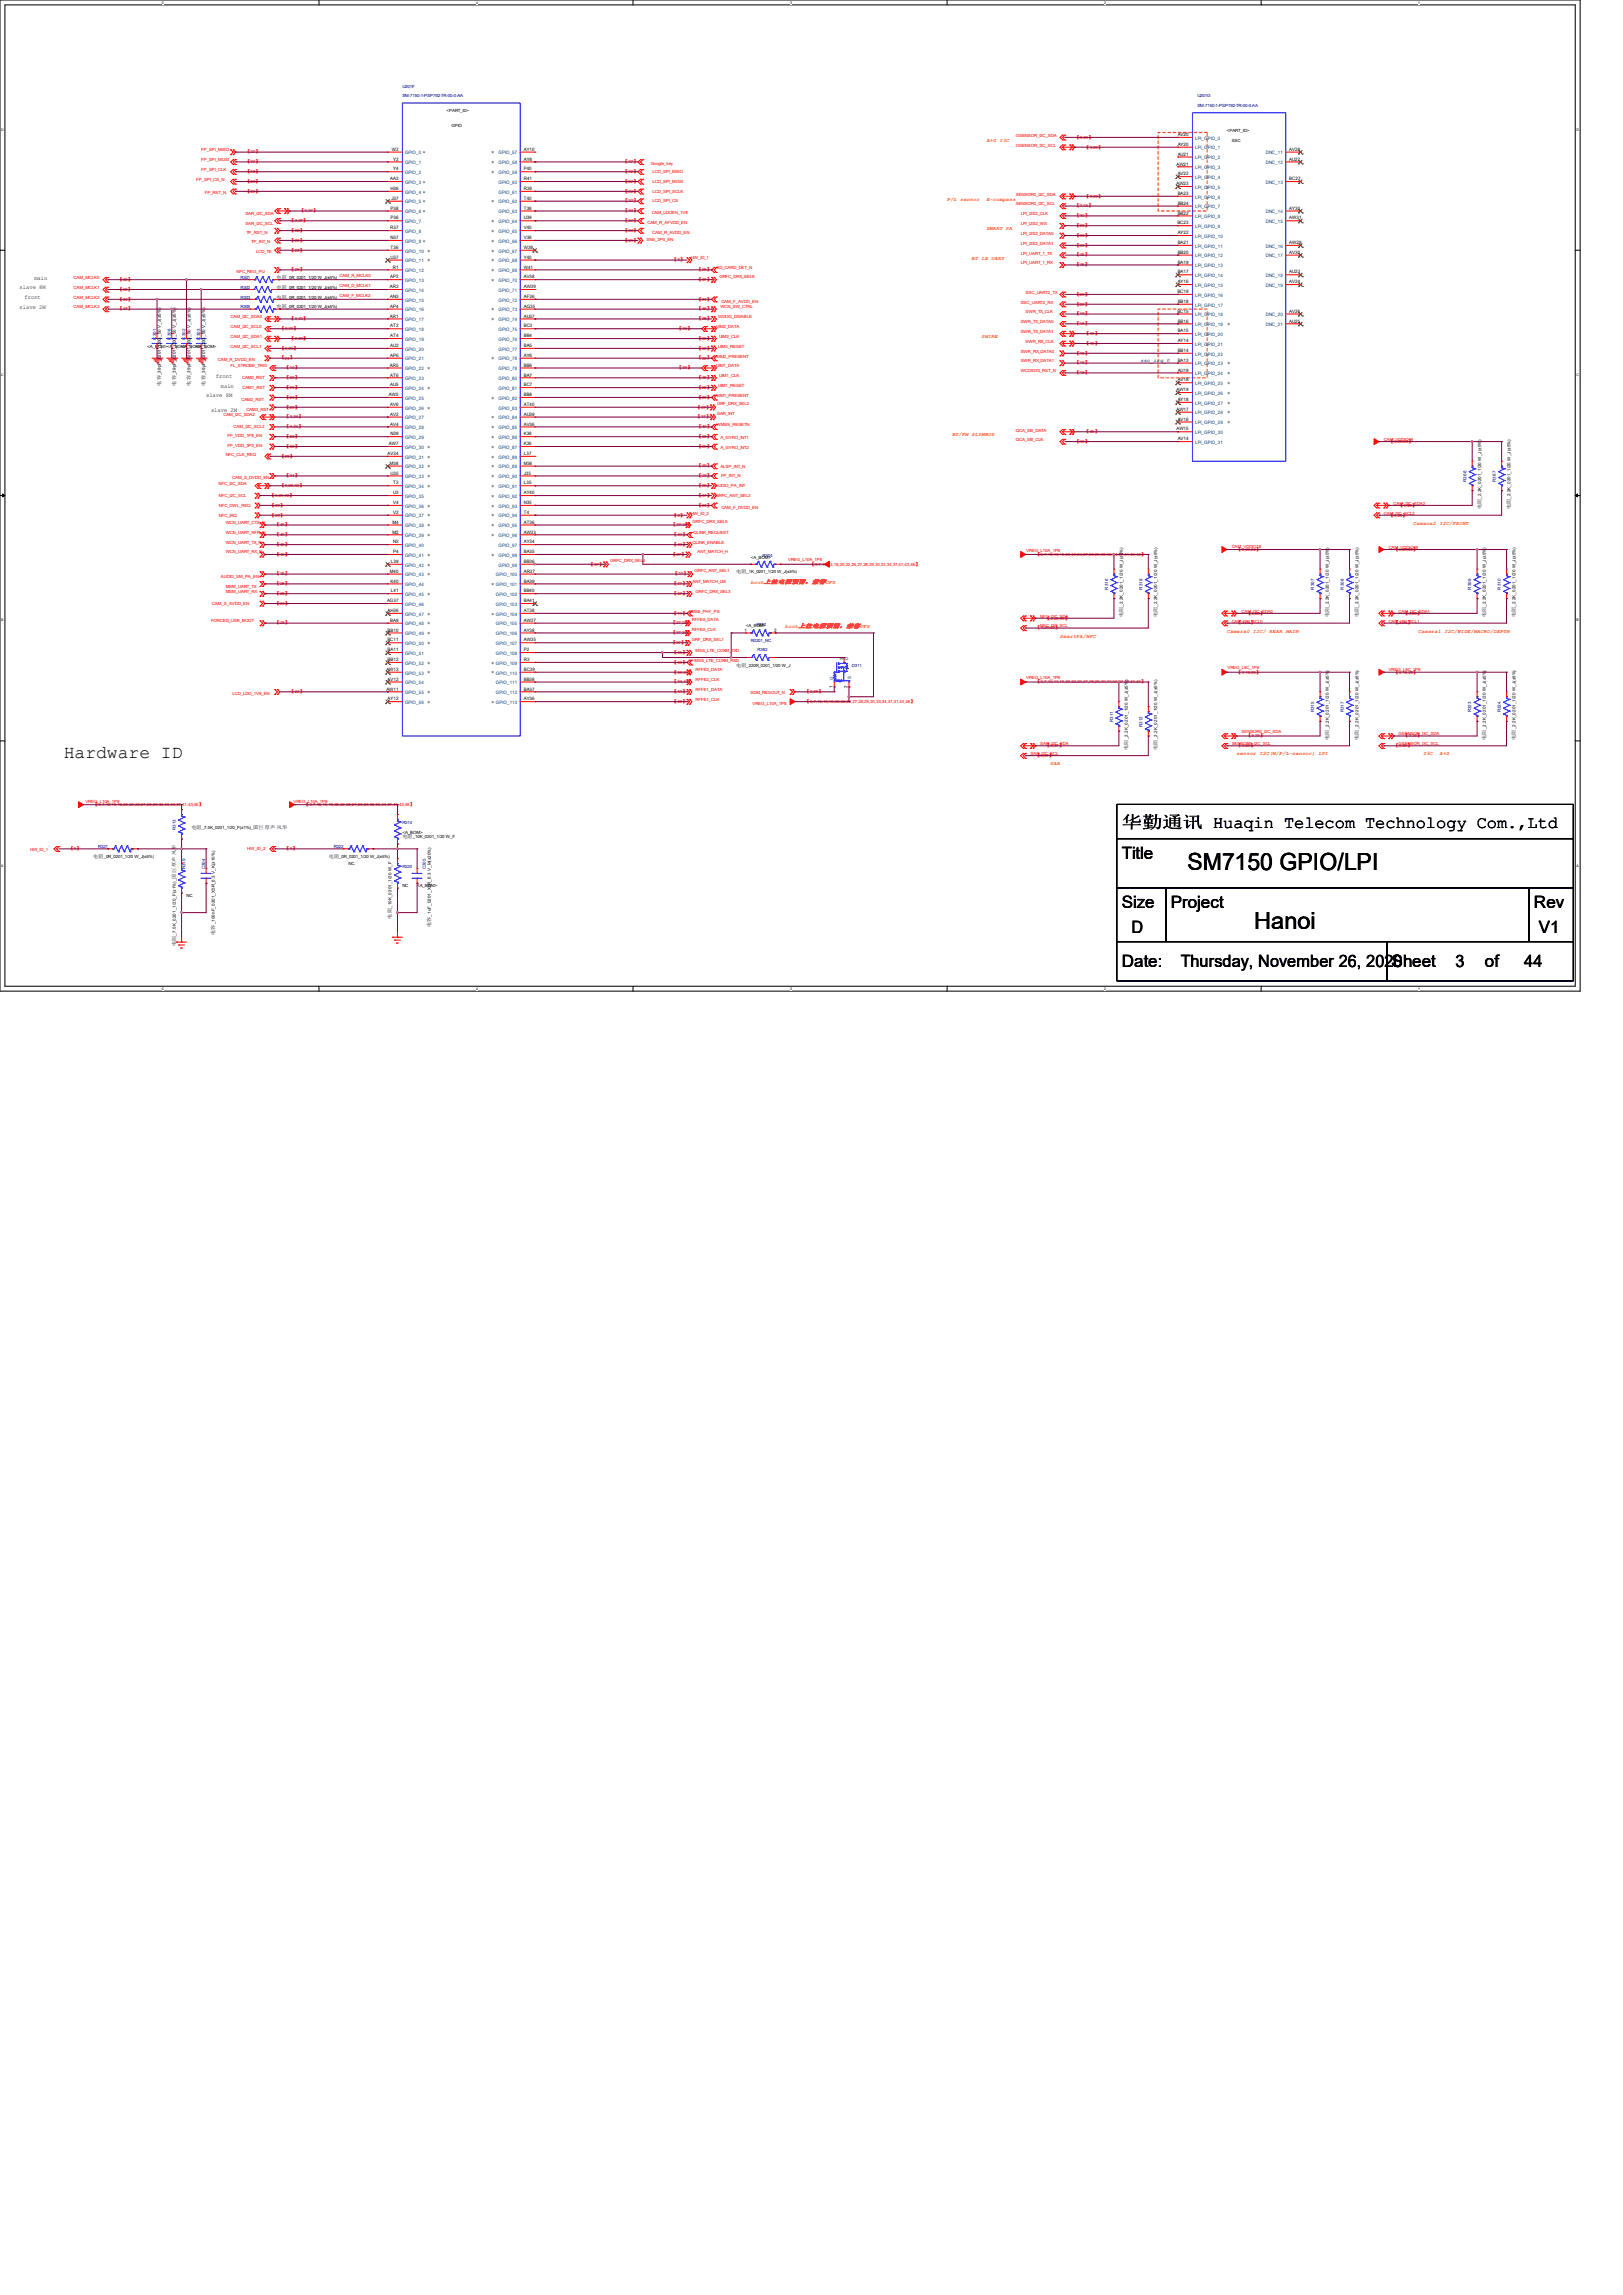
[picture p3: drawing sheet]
<svg xmlns="http://www.w3.org/2000/svg" width="210mm" height="297mm" viewBox="0 0 210 297" stroke-linecap="round" stroke-linejoin="round" font-family="sans-serif">
<defs><g id="words">
<g font-size="3">
<text x="153.7" y="112.6">SM7150 GPIO/LPI</text>
<text x="162.3" y="120.2">Hanoi</text>
</g>
<text font-size="2.3" x="8.3" y="98.1">Hardware ID</text>
<g font-size="2.2">
<text x="145.2" y="107.2">华勤通讯 Huaqin Telecom Technology Com.,Ltd</text>
<text x="145.2" y="111.2">Title</text>
<text x="145.2" y="117.6">Size</text>
<text x="151.5" y="117.6">Project</text>
<text x="198.5" y="117.6">Rev</text>
<text x="145.2" y="125.2">Date:</text>
<text x="146.4" y="120.7">D</text>
<text x="152.8" y="125.2">Thursday, November 26, 2020</text>
<text x="180.1" y="125.2">Sheet</text>
<text x="188.3" y="125.2">3</text>
<text x="192.2" y="125.2">of</text>
<text x="197.2" y="125.2">44</text>
<text x="199.1" y="120.7">V1</text>
</g>
<g font-size=".9">
<text x="54.6" y="20.1">*</text>
<text x="54.6" y="23.9">*</text>
<text x="63.5" y="20.1">*</text>
<text x="63.5" y="21.4">*</text>
<text x="63.5" y="22.6">*</text>
<text x="54.6" y="25.2">*</text>
<text x="54.6" y="26.5">*</text>
<text x="54.6" y="27.7">*</text>
<text x="63.5" y="29">*</text>
<text x="63.5" y="26.5">*</text>
<text x="54.6" y="31.5">*</text>
<text x="55.2" y="32.8">*</text>
<text x="55.2" y="34.1">*</text>
<text x="63.5" y="30.3">*</text>
<text x="63.5" y="31.5">*</text>
<text x="63.5" y="32.8">*</text>
<text x="63.5" y="34.1">*</text>
<text x="63.5" y="35.3">*</text>
<text x="63.5" y="36.6">*</text>
<text x="63.5" y="40.4">*</text>
<text x="63.5" y="41.7">*</text>
<text x="63.5" y="46.8">*</text>
<text x="158.7" y="42.3">*</text>
<text x="158.7" y="47.4">*</text>
<text x="55.2" y="48">*</text>
<text x="55.2" y="50.6">*</text>
<text x="55.2" y="53.1">*</text>
<text x="63.5" y="51.9">*</text>
<text x="158.7" y="48.7">*</text>
<text x="158.7" y="50">*</text>
<text x="158.7" y="51.2">*</text>
<text x="158.7" y="52.5">*</text>
<text x="158.7" y="53.8">*</text>
<text x="55.2" y="58.2">*</text>
<text x="55.2" y="59.5">*</text>
<text x="63.5" y="54.4">*</text>
<text x="63.5" y="55.7">*</text>
<text x="63.5" y="56.9">*</text>
<text x="63.5" y="58.2">*</text>
<text x="63.5" y="59.5">*</text>
<text x="158.7" y="55">*</text>
<text x="55.2" y="60.7">*</text>
<text x="55.2" y="62">*</text>
<text x="55.2" y="63.3">*</text>
<text x="55.2" y="65.8">*</text>
<text x="63.5" y="60.7">*</text>
<text x="63.5" y="62">*</text>
<text x="63.5" y="63.3">*</text>
<text x="63.5" y="64.6">*</text>
<text x="63.5" y="65.8">*</text>
<text x="55.2" y="67.1">*</text>
<text x="55.2" y="68.4">*</text>
<text x="55.2" y="69.6">*</text>
<text x="63.5" y="67.1">*</text>
<text x="63.5" y="68.4">*</text>
<text x="63.5" y="69.6">*</text>
<text x="55.2" y="72.2">*</text>
<text x="55.2" y="73.4">*</text>
<text x="55.2" y="74.7">*</text>
<text x="55.2" y="77.3">*</text>
<text x="63.5" y="72.2">*</text>
<text x="63.5" y="76">*</text>
<text x="55.2" y="79.8">*</text>
<text x="55.2" y="81.1">*</text>
<text x="55.2" y="82.3">*</text>
<text x="55.2" y="83.6">*</text>
<text x="63.5" y="79.8">*</text>
<text x="55.2" y="86.1">*</text>
<text x="55.2" y="87.4">*</text>
<text x="55.2" y="90">*</text>
<text x="63.5" y="86.1">*</text>
<text x="63.5" y="87.4">*</text>
<text x="55.2" y="91.2">*</text>
<text x="63.5" y="91.2">*</text>
</g>
<g font-size=".8">
<text x="2.5" y="40">slave 2M</text>
<text x="2.5" y="37.5">slave 8M</text>
<text x="3.2" y="38.7">front</text>
<text x="4.4" y="36.2">main</text>
<text x="26.7" y="51.4">slave 8M</text>
<text x="27.3" y="53.3">slave 2M</text>
<text x="27.9" y="48.9">front</text>
<text x="28.6" y="50.2">main</text>
</g>
<g font-size=".7" fill="#ff8000">
<text x="127.6" y="18.4">A+G I3C</text>
<text x="122.6" y="26">P/L sensor</text>
<text x="127.6" y="29.8">SMART PA</text>
<text x="127.6" y="26">E-compass</text>
<text x="125.7" y="33.6">BT LE UART</text>
<text x="127" y="43.8">SWIRE</text>
<text x="123.2" y="56.5">BT/FM SLIMBUS</text>
<text x="182.9" y="67.9">Camera2 I2C/FRONT</text>
<text x="97.2" y="75.5">boot上拉电源预留，兼容UFS</text>
<text x="101.6" y="81.2">boot上拉电源预留，兼容UFS</text>
<text x="137.2" y="82.5">SmartPA/NFC</text>
<text x="158.7" y="81.9">Camera0 I2C/ REAR MAIN</text>
<text x="183.5" y="81.9">Camera1 I2C/WIDE/MACRO/DEPTH</text>
<text x="135.9" y="99">SAR</text>
<text x="160" y="97.7">sensor I2C(M/P/L-sensor) LPI</text>
<text x="184.1" y="97.7">I3C</text>
<text x="186.3" y="97.7">A+G</text>
</g>
<text font-size=".7" fill="#408080" x="147.6" y="46.9">ssc_irq_0</text>
<g font-size=".6" fill="#000080">
<text x="52.1" y="11.3">U201F</text>
<text x="52.1" y="12.6">SM-7150-1-PSP792-TR-00-0-AA</text>
<text x="154.9" y="12.6">U201G</text>
<text x="154.9" y="13.9">SM-7150-1-PSP792-TR-00-0-AA</text>
<text x="31.1" y="36.1">R301</text>
<text x="31.1" y="38.7">R303</text>
<text x="31.1" y="39.9">R305</text>
<text x="31.1" y="37.4">R302</text>
<text x="20.2" y="43.9" transform="rotate(-90 20.2 43.9)">C301</text>
<text x="22.1" y="43.9" transform="rotate(-90 22.1 43.9)">C306</text>
<text x="24" y="43.9" transform="rotate(-90 24 43.9)">C302</text>
<text x="25.9" y="43.9" transform="rotate(-90 25.9 43.9)">C303</text>
<text x="189.7" y="62.4" transform="rotate(-90 189.7 62.4)">R366</text>
<text x="193.6" y="62.4" transform="rotate(-90 193.6 62.4)">R367</text>
<text x="98.7" y="72.1">R304</text>
<text x="143.4" y="76.3" transform="rotate(-90 143.4 76.3)">R316</text>
<text x="147.8" y="76.3" transform="rotate(-90 147.8 76.3)">R318</text>
<text x="170.1" y="76.3" transform="rotate(-90 170.1 76.3)">R307</text>
<text x="173.9" y="76.3" transform="rotate(-90 173.9 76.3)">R308</text>
<text x="190.4" y="76.3" transform="rotate(-90 190.4 76.3)">R309</text>
<text x="194.2" y="76.3" transform="rotate(-90 194.2 76.3)">R310</text>
<text x="97.2" y="83.1">R0201_NC</text>
<text x="97.9" y="81">R397</text>
<text x="98" y="84.2">R382</text>
<text x="110.2" y="86.3">D311</text>
<text x="144" y="93.5" transform="rotate(-90 144 93.5)">R311</text>
<text x="147.8" y="94.1" transform="rotate(-90 147.8 94.1)">R312</text>
<text x="170.1" y="92.2" transform="rotate(-90 170.1 92.2)">R315</text>
<text x="173.9" y="92.2" transform="rotate(-90 173.9 92.2)">R317</text>
<text x="190.4" y="92.2" transform="rotate(-90 190.4 92.2)">R323</text>
<text x="194.2" y="92.2" transform="rotate(-90 194.2 92.2)">R324</text>
<text x="22.7" y="107.4" transform="rotate(-90 22.7 107.4)">R313</text>
<text x="52.1" y="106.6">R314</text>
<text x="12.7" y="109.8">R321</text>
<text x="24" y="112.5" transform="rotate(-90 24 112.5)">R319</text>
<text x="26.5" y="112.5" transform="rotate(-90 26.5 112.5)">C304</text>
<text x="43.2" y="109.8">R322</text>
<text x="52.1" y="112.3">R320</text>
<text x="55.1" y="112.5" transform="rotate(-90 55.1 112.5)">C305</text>
</g>
<g font-size=".6">
<text x="57.8" y="14.5">&lt;PART_ID&gt;</text>
<text x="58.4" y="16.4">GPIO</text>
<text x="152.4" y="17.6">AV20</text>
<text x="158.7" y="17.1">&lt;PART_ID&gt;</text>
<text x="50.5" y="23.3">AA3</text>
<text x="50.7" y="19.5">W3</text>
<text x="50.9" y="20.8">Y2</text>
<text x="50.9" y="22.1">Y4</text>
<text x="67.8" y="19.5">AY10</text>
<text x="67.8" y="20.8">AY8</text>
<text x="67.8" y="22.1">P40</text>
<text x="67.8" y="23.3">R41</text>
<text x="152.2" y="21.4">AW21</text>
<text x="152.2" y="24">AW23</text>
<text x="152.4" y="18.9">AY20</text>
<text x="152.4" y="20.2">AU21</text>
<text x="152.4" y="22.7">AV22</text>
<text x="159.4" y="18.3">SSC</text>
<text x="166.8" y="19.5">AV28</text>
<text x="166.8" y="20.8">AU27</text>
<text x="166.8" y="23.3">BC27</text>
<text x="50.5" y="29.7">R37</text>
<text x="50.5" y="24.6">H36</text>
<text x="50.5" y="27.1">P38</text>
<text x="50.5" y="28.4">P36</text>
<text x="50.7" y="25.9">J37</text>
<text x="67.8" y="25.9">T40</text>
<text x="67.8" y="27.1">T38</text>
<text x="67.8" y="28.4">U39</text>
<text x="67.8" y="29.7">V40</text>
<text x="67.8" y="24.6">R39</text>
<text x="152.4" y="29">BC23</text>
<text x="152.4" y="25.2">BA23</text>
<text x="152.4" y="26.5">BB24</text>
<text x="152.4" y="27.8">BB22</text>
<text x="166.8" y="27.1">AY30</text>
<text x="166.8" y="28.4">AW31</text>
<text x="50.5" y="30.9">N37</text>
<text x="50.5" y="32.2">T36</text>
<text x="50.5" y="33.5">U37</text>
<text x="50.8" y="34.8">R1</text>
<text x="67.8" y="33.5">Y40</text>
<text x="67.8" y="30.9">V38</text>
<text x="67.8" y="32.2">W39</text>
<text x="67.8" y="34.8">W41</text>
<text x="152.4" y="30.3">AY22</text>
<text x="152.4" y="31.6">BA21</text>
<text x="152.4" y="32.9">BB20</text>
<text x="152.4" y="34.1">BA19</text>
<text x="152.4" y="35.4">BA17</text>
<text x="166.8" y="31.6">AW29</text>
<text x="166.8" y="32.9">AV30</text>
<text x="166.8" y="35.4">AU23</text>
<text x="35.8" y="36.1">电阻</text>
<text x="35.8" y="38.7">电阻</text>
<text x="35.8" y="39.9">电阻</text>
<text x="35.8" y="37.4">电阻</text>
<text x="37.1" y="36.1">_0R_0201_1/20 W_J(±5%)</text>
<text x="37.1" y="38.7">_0R_0201_1/20 W_J(±5%)</text>
<text x="37.1" y="39.9">_0R_0201_1/20 W_J(±5%)</text>
<text x="37.1" y="37.4">_0R_0201_1/20 W_J(±5%)</text>
<text x="50.5" y="37.3">AR3</text>
<text x="50.5" y="41.1">AR1</text>
<text x="50.5" y="36">AP2</text>
<text x="50.5" y="38.6">AN3</text>
<text x="50.5" y="39.8">AP4</text>
<text x="67.8" y="36">AV38</text>
<text x="67.8" y="37.3">AW39</text>
<text x="67.8" y="38.6">AF36</text>
<text x="67.8" y="39.8">AG35</text>
<text x="67.8" y="41.1">AU37</text>
<text x="152.4" y="37.9">BC19</text>
<text x="152.4" y="40.5">BC15</text>
<text x="152.4" y="36.7">AY16</text>
<text x="152.4" y="39.2">BB18</text>
<text x="152.4" y="41.7">BB16</text>
<text x="166.8" y="36.7">AV24</text>
<text x="166.8" y="40.5">AV26</text>
<text x="166.8" y="41.7">AU25</text>
<text x="19" y="45">&lt;A_BOM&gt;&lt;A_BOM&gt;</text>
<text x="23.5" y="45">&lt;A_BOM&gt;</text>
<text x="25.4" y="45">&lt;A_BOM&gt;</text>
<text x="50.5" y="47.5">AR5</text>
<text x="50.5" y="42.4">AT2</text>
<text x="50.5" y="43.6">AT4</text>
<text x="50.5" y="44.9">AU3</text>
<text x="50.5" y="46.2">AP6</text>
<text x="67.8" y="42.4">BC3</text>
<text x="67.8" y="43.6">BB4</text>
<text x="67.8" y="44.9">BA5</text>
<text x="67.8" y="46.2">AY6</text>
<text x="67.8" y="47.5">BB6</text>
<text x="152.4" y="43">BA15</text>
<text x="152.4" y="44.3">AY14</text>
<text x="152.4" y="45.6">BB14</text>
<text x="152.4" y="46.8">BA13</text>
<text x="20.8" y="49.9" transform="rotate(-90 20.8 49.9)">电容</text>
<text x="20.8" y="48.6" transform="rotate(-90 20.8 48.6)">_39pF_0201_C0G_50 V_J(±5%)</text>
<text x="22.7" y="49.9" transform="rotate(-90 22.7 49.9)">电容</text>
<text x="22.7" y="48.6" transform="rotate(-90 22.7 48.6)">_39pF_0201_C0G_50 V_J(±5%)</text>
<text x="24.6" y="49.9" transform="rotate(-90 24.6 49.9)">电容</text>
<text x="24.6" y="48.6" transform="rotate(-90 24.6 48.6)">_39pF_0201_C0G_50 V_J(±5%)</text>
<text x="26.5" y="49.9" transform="rotate(-90 26.5 49.9)">电容</text>
<text x="26.5" y="48.6" transform="rotate(-90 26.5 48.6)">_39pF_0201_C0G_50 V_J(±5%)</text>
<text x="50.3" y="51.3">AW5</text>
<text x="50.5" y="48.7">AT6</text>
<text x="50.5" y="50">AU5</text>
<text x="50.5" y="52.5">AV6</text>
<text x="50.5" y="53.8">AV2</text>
<text x="67.8" y="48.7">BA7</text>
<text x="67.8" y="50">BC7</text>
<text x="67.8" y="51.3">BB8</text>
<text x="67.8" y="52.5">AT40</text>
<text x="67.8" y="53.8">AU39</text>
<text x="152.2" y="50.6">AW19</text>
<text x="152.2" y="53.2">AW17</text>
<text x="152.4" y="48.1">AU19</text>
<text x="152.4" y="49.4">AV18</text>
<text x="152.4" y="51.9">AY18</text>
<text x="50.2" y="58.9">AV34</text>
<text x="50.3" y="57.6">AW7</text>
<text x="50.5" y="55.1">AV4</text>
<text x="50.5" y="56.3">N39</text>
<text x="67.8" y="55.1">AV36</text>
<text x="67.8" y="56.3">K38</text>
<text x="67.8" y="57.6">K36</text>
<text x="67.8" y="58.9">L37</text>
<text x="152.2" y="55.7">AW15</text>
<text x="152.4" y="54.4">AV16</text>
<text x="152.4" y="57">AV14</text>
<text x="50.5" y="60.2">M38</text>
<text x="50.5" y="61.4">U35</text>
<text x="50.9" y="62.7">T2</text>
<text x="50.9" y="64">U3</text>
<text x="50.9" y="65.2">V4</text>
<text x="67.8" y="60.2">M36</text>
<text x="67.8" y="61.4">J35</text>
<text x="67.8" y="62.7">L35</text>
<text x="67.8" y="64">AY40</text>
<text x="67.8" y="65.2">N35</text>
<text x="191.6" y="65.9" transform="rotate(-90 191.6 65.9)">电阻</text>
<text x="191.7" y="64.6" transform="rotate(-90 191.7 64.6)">_2.2K_0201_1/20 W_J(±5%)</text>
<text x="195.5" y="65.9" transform="rotate(-90 195.5 65.9)">电阻</text>
<text x="195.5" y="64.6" transform="rotate(-90 195.5 64.6)">_2.2K_0201_1/20 W_J(±5%)</text>
<text x="50.8" y="67.8">M4</text>
<text x="50.8" y="69">M2</text>
<text x="50.9" y="66.5">V2</text>
<text x="50.9" y="70.3">N3</text>
<text x="50.9" y="71.6">P4</text>
<text x="67.8" y="66.5">T4</text>
<text x="67.8" y="67.8">AT36</text>
<text x="67.8" y="69">AW33</text>
<text x="67.8" y="70.3">AY34</text>
<text x="67.8" y="71.6">BA35</text>
<text x="50.1" y="77.9">AG37</text>
<text x="50.5" y="74.1">M40</text>
<text x="50.5" y="75.4">K40</text>
<text x="50.6" y="72.9">L39</text>
<text x="50.6" y="76.7">L41</text>
<text x="67.8" y="76.7">BB40</text>
<text x="67.8" y="75.4">BA39</text>
<text x="67.8" y="77.9">BA41</text>
<text x="67.8" y="74.1">AR37</text>
<text x="67.8" y="72.9">BB36</text>
<text x="95.3" y="74.2">电阻</text>
<text x="96.6" y="74.2">_1K_0201_1/20 W_J(±5%)</text>
<text x="97.2" y="72.3">&lt;A_BOM&gt;</text>
<text x="50.1" y="83">BC11</text>
<text x="50.2" y="79.2">AH36</text>
<text x="50.2" y="81.7">BB10</text>
<text x="50.5" y="80.5">BA9</text>
<text x="67.8" y="80.5">AW37</text>
<text x="67.8" y="83">AW35</text>
<text x="67.8" y="79.2">AT38</text>
<text x="67.8" y="81.7">AY38</text>
<text x="96.3" y="81.7">1</text>
<text x="96.5" y="81.2">&lt;A_BOM&gt;</text>
<text x="100.2" y="81.7">2</text>
<text x="145.3" y="79.9" transform="rotate(-90 145.3 79.9)">电阻</text>
<text x="145.3" y="78.5" transform="rotate(-90 145.3 78.5)">_2.2K_0201_1/20 W_J(±5%)</text>
<text x="149.7" y="79.9" transform="rotate(-90 149.7 79.9)">电阻</text>
<text x="149.7" y="78.5" transform="rotate(-90 149.7 78.5)">_2.2K_0201_1/20 W_J(±5%)</text>
<text x="172" y="79.9" transform="rotate(-90 172 79.9)">电阻</text>
<text x="172" y="78.5" transform="rotate(-90 172 78.5)">_2.2K_0201_1/20 W_J(±5%)</text>
<text x="175.8" y="79.9" transform="rotate(-90 175.8 79.9)">电阻</text>
<text x="175.8" y="78.5" transform="rotate(-90 175.8 78.5)">_2.2K_0201_1/20 W_J(±5%)</text>
<text x="192.3" y="79.9" transform="rotate(-90 192.3 79.9)">电阻</text>
<text x="192.3" y="78.5" transform="rotate(-90 192.3 78.5)">_2.2K_0201_1/20 W_J(±5%)</text>
<text x="196.1" y="79.9" transform="rotate(-90 196.1 79.9)">电阻</text>
<text x="196.1" y="78.5" transform="rotate(-90 196.1 78.5)">_2.2K_0201_1/20 W_J(±5%)</text>
<text x="50" y="86.8">AW13</text>
<text x="50" y="89.4">AW11</text>
<text x="50.2" y="84.3">BA11</text>
<text x="50.2" y="85.6">BB12</text>
<text x="50.2" y="88.1">AV12</text>
<text x="67.8" y="88.1">BB38</text>
<text x="67.8" y="89.4">BA37</text>
<text x="67.8" y="84.3">P2</text>
<text x="67.8" y="86.8">BC39</text>
<text x="67.8" y="85.6">R3</text>
<text x="95.3" y="86.3">电阻</text>
<text x="96.6" y="86.3">_220R_0201_1/20 W_J</text>
<text x="107.8" y="89.1" transform="rotate(-90 107.8 89.1)">1</text>
<text x="109.1" y="85.4" transform="rotate(-90 109.1 85.4)">3</text>
<text x="109.7" y="89.1" transform="rotate(-90 109.7 89.1)">2</text>
<text x="50.2" y="90.6">AY12</text>
<text x="67.8" y="90.6">AY36</text>
<text x="145.9" y="95.7" transform="rotate(-90 145.9 95.7)">_2.2K_0201_1/20 W_J(±5%)</text>
<text x="149.7" y="95.7" transform="rotate(-90 149.7 95.7)">_2.2K_0201_1/20 W_J(±5%)</text>
<text x="172" y="95.8" transform="rotate(-90 172 95.8)">电阻</text>
<text x="172" y="94.4" transform="rotate(-90 172 94.4)">_2.2K_0201_1/20 W_J(±5%)</text>
<text x="175.8" y="95.8" transform="rotate(-90 175.8 95.8)">电阻</text>
<text x="175.8" y="94.4" transform="rotate(-90 175.8 94.4)">_2.2K_0201_1/20 W_J(±5%)</text>
<text x="192.3" y="95.8" transform="rotate(-90 192.3 95.8)">电阻</text>
<text x="192.3" y="94.4" transform="rotate(-90 192.3 94.4)">_2.2K_0201_1/20 W_J(±5%)</text>
<text x="196.1" y="95.8" transform="rotate(-90 196.1 95.8)">电阻</text>
<text x="196.1" y="94.4" transform="rotate(-90 196.1 94.4)">_2.2K_0201_1/20 W_J(±5%)</text>
<text x="145.9" y="97" transform="rotate(-90 145.9 97)">电阻</text>
<text x="149.7" y="97" transform="rotate(-90 149.7 97)">电阻</text>
<text x="24.8" y="107.2">电阻</text>
<text x="26.1" y="107.2">_7.5K_0201_1/20_F(±1%)_</text>
<text x="32.8" y="107.2">国巨 厚声 风华</text>
<text x="52.1" y="107.9">&lt;A_BOM&gt;</text>
<text x="12.1" y="111">电阻</text>
<text x="13.4" y="111">_0R_0201_1/20 W_J(±5%)</text>
<text x="22.7" y="113.7" transform="rotate(-90 22.7 113.7)">国巨 厚声 风华</text>
<text x="42.5" y="111">电阻</text>
<text x="43.9" y="111">_0R_0201_1/20 W_J(±5%)</text>
<text x="45.1" y="111.9">NC</text>
<text x="52.1" y="108.5">电阻</text>
<text x="53.4" y="108.5">_10K_0201_1/20 W_F</text>
<text x="24.1" y="116.1">NC</text>
<text x="27.8" y="119.6" transform="rotate(-90 27.8 119.6)">_100nF_0201_X5R_6.3 V_K(±10%)</text>
<text x="50.7" y="118.9" transform="rotate(-90 50.7 118.9)">电阻</text>
<text x="50.7" y="117.5" transform="rotate(-90 50.7 117.5)">_10K_0201_1/20 W_F</text>
<text x="52.1" y="114.9">NC</text>
<text x="54" y="114.9">&lt;A_BOM&gt;</text>
<text x="55.8" y="120" transform="rotate(-90 55.8 120)">电容</text>
<text x="55.8" y="118.6" transform="rotate(-90 55.8 118.6)">_1uF_0201_X5R_6.3 V_M(±20%)</text>
<text x="22.7" y="122.4" transform="rotate(-90 22.7 122.4)">电阻</text>
<text x="22.7" y="121.1" transform="rotate(-90 22.7 121.1)">_7.5K_0201_1/20_F(±1%)_</text>
<text x="27.8" y="121" transform="rotate(-90 27.8 121)">电容</text>
</g>
<g font-size=".6" fill="#f00">
<text x="131.4" y="17.7">GSENSOR_I3C_SDA</text>
<text x="139.1" y="17.9">【</text>
<text x="139.7" y="18">3,25</text>
<text x="140.8" y="17.9">】</text>
<text x="25.4" y="23.4">FP_SPI_CS_N</text>
<text x="26" y="19.6">FP_SPI_MISO</text>
<text x="26" y="20.9">FP_SPI_MOSI</text>
<text x="26" y="22.1">FP_SPI_CLK</text>
<text x="31.7" y="19.9">【</text>
<text x="31.7" y="21.1">【</text>
<text x="31.7" y="22.4">【</text>
<text x="31.7" y="23.7">【</text>
<text x="32.4" y="19.9">22</text>
<text x="32.4" y="21.1">22</text>
<text x="32.4" y="22.4">22</text>
<text x="32.4" y="23.7">22</text>
<text x="33" y="19.9">】</text>
<text x="33" y="21.1">】</text>
<text x="33" y="22.4">】</text>
<text x="33" y="23.7">】</text>
<text x="80.6" y="21.1">【</text>
<text x="80.6" y="23.7">【</text>
<text x="80.6" y="22.4">【</text>
<text x="81.3" y="21.1">27</text>
<text x="81.3" y="23.7">22</text>
<text x="81.3" y="22.4">22</text>
<text x="81.9" y="21.1">】</text>
<text x="81.9" y="23.7">】</text>
<text x="81.9" y="22.4">】</text>
<text x="84.2" y="21.3">Google_key</text>
<text x="84.5" y="23.7">LCD_SPI_MOSI</text>
<text x="84.5" y="22.4">LCD_SPI_MISO</text>
<text x="131.4" y="19">GSENSOR_I3C_SCL</text>
<text x="140.3" y="19.2">【</text>
<text x="141" y="19.2">3,25</text>
<text x="142.1" y="19.2">】</text>
<text x="26.5" y="25.1">FP_RST_N</text>
<text x="31.7" y="29.1">SAR_I2C_SCL</text>
<text x="31.7" y="27.9">SAR_I2C_SDA</text>
<text x="31.7" y="24.9">【</text>
<text x="32.4" y="24.9">22</text>
<text x="33" y="24.9">】</text>
<text x="37.5" y="28.7">【</text>
<text x="38.1" y="28.7">3,37</text>
<text x="38.7" y="27.5">【</text>
<text x="39.2" y="28.7">】</text>
<text x="39.4" y="27.5">3,37</text>
<text x="40.5" y="27.5">】</text>
<text x="80.6" y="27.5">【</text>
<text x="80.6" y="28.7">【</text>
<text x="80.6" y="24.9">【</text>
<text x="80.6" y="26.2">【</text>
<text x="81.3" y="27.5">24</text>
<text x="81.3" y="28.7">24</text>
<text x="81.3" y="24.9">22</text>
<text x="81.3" y="26.2">22</text>
<text x="81.9" y="27.5">】</text>
<text x="81.9" y="28.7">】</text>
<text x="81.9" y="24.9">】</text>
<text x="81.9" y="26.2">】</text>
<text x="83.8" y="29">CAM_R_AFVDD_EN</text>
<text x="84.3" y="27.7">CAM_LDOEN_1V8</text>
<text x="84.5" y="24.9">LCD_SPI_SCLK</text>
<text x="84.5" y="26.2">LCD_SPI_CS</text>
<text x="131.4" y="25.3">SENSOR0_I2C_SDA</text>
<text x="131.4" y="26.6">SENSOR0_I2C_SCL</text>
<text x="132.1" y="27.9">LPI_I2S2_CLK</text>
<text x="132.1" y="29.1">LPI_I2S2_WS</text>
<text x="139.1" y="28.1">【</text>
<text x="139.1" y="29.4">【</text>
<text x="139.1" y="26.8">【</text>
<text x="139.7" y="28.1">30</text>
<text x="139.7" y="29.4">30</text>
<text x="139.7" y="26.8">3,25</text>
<text x="140.3" y="28.1">】</text>
<text x="140.3" y="29.4">】</text>
<text x="140.3" y="25.6">【</text>
<text x="140.8" y="26.8">】</text>
<text x="141" y="25.6">3,25</text>
<text x="142.1" y="25.6">】</text>
<text x="30.6" y="35.3">NFC_REG_PU</text>
<text x="31.9" y="30.3">TP_RST_N</text>
<text x="32.5" y="31.4">TP_INT_N</text>
<text x="33.1" y="32.7">LCD_TE</text>
<text x="37.5" y="30">【</text>
<text x="37.5" y="31.3">【</text>
<text x="37.5" y="35.1">【</text>
<text x="37.5" y="32.6">【</text>
<text x="38.1" y="30">22</text>
<text x="38.1" y="31.3">22</text>
<text x="38.1" y="35.1">29</text>
<text x="38.1" y="32.6">22</text>
<text x="38.7" y="30">】</text>
<text x="38.7" y="31.3">】</text>
<text x="38.7" y="35.1">】</text>
<text x="38.7" y="32.6">】</text>
<text x="43.9" y="35.9">CAM_R_MCLK0</text>
<text x="80.6" y="30">【</text>
<text x="80.6" y="31.3">【</text>
<text x="81.3" y="30">24</text>
<text x="81.3" y="31.3">25</text>
<text x="81.9" y="30">】</text>
<text x="81.9" y="31.3">】</text>
<text x="83.6" y="31.2">SNS_3P0_EN</text>
<text x="84.4" y="30.2">CAM_R_AVDD_EN</text>
<text x="87" y="33.8">【 】</text>
<text x="87.7" y="33.8">3</text>
<text x="89.4" y="33.6">HW_ID_1</text>
<text x="90.2" y="35.1">【</text>
<text x="90.8" y="35.1">26</text>
<text x="91.4" y="35.1">】</text>
<text x="92.7" y="34.8">SD_CARD_DET_N</text>
<text x="93.1" y="36">GRFC_DRX_SEL6</text>
<text x="132.1" y="34.2">LPI_UART_1_RX</text>
<text x="132.1" y="32.9">LPI_UART_1_TX</text>
<text x="132.1" y="30.4">LPI_I2S2_DATA0</text>
<text x="132.1" y="31.7">LPI_I2S2_DATA1</text>
<text x="139.1" y="34.5">【</text>
<text x="139.1" y="33.2">【</text>
<text x="139.1" y="30.6">【</text>
<text x="139.1" y="31.9">【</text>
<text x="139.7" y="34.5">46</text>
<text x="139.7" y="33.2">46</text>
<text x="139.7" y="30.7">30</text>
<text x="139.7" y="31.9">30</text>
<text x="140.3" y="34.5">】</text>
<text x="140.3" y="33.2">】</text>
<text x="140.3" y="30.6">】</text>
<text x="140.3" y="31.9">】</text>
<text x="9.5" y="38.7">CAM_MCLK2</text>
<text x="9.5" y="36.1">CAM_MCLK0</text>
<text x="9.5" y="37.4">CAM_MCLK1</text>
<text x="9.5" y="39.9">CAM_MCLK3</text>
<text x="15.2" y="38.9">【</text>
<text x="15.2" y="36.4">【</text>
<text x="15.2" y="37.6">【</text>
<text x="15.2" y="40.2">【</text>
<text x="15.9" y="38.9">24</text>
<text x="15.9" y="36.4">23</text>
<text x="15.9" y="37.6">23</text>
<text x="15.9" y="40.2">23</text>
<text x="16.5" y="38.9">】</text>
<text x="16.5" y="36.4">】</text>
<text x="16.5" y="37.6">】</text>
<text x="16.5" y="40.2">】</text>
<text x="29.8" y="41.2">CAM_I2C_SDA0</text>
<text x="37.5" y="41.4">【</text>
<text x="38.1" y="41.4">3,23</text>
<text x="39.2" y="41.4">】</text>
<text x="43.9" y="38.4">CAM_F_MCLK2</text>
<text x="43.9" y="37.1">CAM_D_MCLK1</text>
<text x="90.2" y="36.4">【</text>
<text x="90.2" y="40.2">【</text>
<text x="90.2" y="41.4">【</text>
<text x="90.2" y="38.9">【</text>
<text x="90.8" y="36.4">37</text>
<text x="90.8" y="40.2">46</text>
<text x="90.8" y="41.4">28</text>
<text x="90.8" y="38.9">24</text>
<text x="91.4" y="36.4">】</text>
<text x="91.4" y="40.2">】</text>
<text x="91.4" y="41.4">】</text>
<text x="91.4" y="38.9">】</text>
<text x="92.9" y="41.2">WDOG_DISABLE</text>
<text x="93.2" y="39.9">WCN_SW_CTRL</text>
<text x="93.3" y="39.2">CAM_F_AVDD_EN</text>
<text x="132.1" y="41.8">SWR_TX_DATA0</text>
<text x="132.1" y="39.3">SSC_UART2_RX</text>
<text x="132.7" y="40.6">SWR_TX_CLK</text>
<text x="132.7" y="38">SSC_UART2_TX</text>
<text x="139.1" y="40.8">【</text>
<text x="139.1" y="38.3">【</text>
<text x="139.1" y="39.5">【</text>
<text x="139.7" y="40.8">18</text>
<text x="139.7" y="38.3">28</text>
<text x="139.7" y="39.5">28</text>
<text x="140.3" y="40.8">】</text>
<text x="140.3" y="38.3">】</text>
<text x="140.3" y="39.5">】</text>
<text x="28.2" y="46.7">CAM_R_DVDD_EN</text>
<text x="29.8" y="42.5">CAM_I2C_SCL0</text>
<text x="29.8" y="45">CAM_I2C_SCL1</text>
<text x="29.8" y="43.7">CAM_I2C_SDA1</text>
<text x="29.8" y="47.5">FL_STROBE_TRIG</text>
<text x="36.2" y="42.7">【</text>
<text x="36.2" y="45.3">【</text>
<text x="36.2" y="46.5">【</text>
<text x="36.8" y="47.8">【</text>
<text x="36.9" y="42.7">3,23</text>
<text x="36.9" y="45.3">3,23</text>
<text x="36.9" y="46.5">24</text>
<text x="37.5" y="44">【</text>
<text x="37.5" y="46.5">】</text>
<text x="37.5" y="47.8">14</text>
<text x="37.9" y="42.7">】</text>
<text x="37.9" y="45.3">】</text>
<text x="38.1" y="47.8">】</text>
<text x="38.1" y="44">3,23</text>
<text x="39.2" y="44">】</text>
<text x="87.6" y="47.8">【</text>
<text x="87.6" y="42.7">【</text>
<text x="88.3" y="47.8">26</text>
<text x="88.3" y="42.7">26</text>
<text x="88.9" y="47.8">】</text>
<text x="88.9" y="42.7">】</text>
<text x="90.2" y="46.5">【</text>
<text x="90.2" y="44">【</text>
<text x="90.2" y="45.3">【</text>
<text x="90.8" y="46.5">26</text>
<text x="90.8" y="44">26</text>
<text x="90.8" y="45.3">26</text>
<text x="91.4" y="46.5">】</text>
<text x="91.4" y="44">】</text>
<text x="91.4" y="45.3">】</text>
<text x="92.7" y="47.5">UIM1_DATA</text>
<text x="92.7" y="42.5">UIM2_DATA</text>
<text x="92.7" y="46.3">UIM2_PRESENT</text>
<text x="92.9" y="45">UIM2_RESET</text>
<text x="93" y="43.7">UIM2_CLK</text>
<text x="132.1" y="43.1">SWR_TX_DATA1</text>
<text x="132.1" y="46.9">SWR_RX_DATA1</text>
<text x="132.1" y="45.6">SWR_RX_DATA0</text>
<text x="132.7" y="44.4">SWR_RX_CLK</text>
<text x="139.1" y="47.2">【</text>
<text x="139.1" y="45.9">【</text>
<text x="139.1" y="42.1">【</text>
<text x="139.7" y="47.2">18</text>
<text x="139.7" y="45.9">18</text>
<text x="139.7" y="42.1">18</text>
<text x="140.3" y="44.6">【</text>
<text x="140.3" y="43.3">【</text>
<text x="140.3" y="47.2">】</text>
<text x="140.3" y="45.9">】</text>
<text x="140.3" y="42.1">】</text>
<text x="141" y="44.6">18</text>
<text x="141" y="43.4">18</text>
<text x="141.6" y="44.6">】</text>
<text x="141.6" y="43.3">】</text>
<text x="28.9" y="53.9">CAM_I2C_SDA2</text>
<text x="31.2" y="51.9">CAM2_RST</text>
<text x="31.3" y="49.1">CAM0_RST</text>
<text x="31.4" y="50.3">CAM1_RST</text>
<text x="31.9" y="53.1">CAM3_RST</text>
<text x="36.8" y="49.1">【</text>
<text x="36.8" y="50.3">【</text>
<text x="36.8" y="51.6">【</text>
<text x="36.8" y="52.9">【</text>
<text x="37.5" y="49.1">23</text>
<text x="37.5" y="50.3">23</text>
<text x="37.5" y="51.6">24</text>
<text x="37.5" y="52.9">23</text>
<text x="38.1" y="49.1">】</text>
<text x="38.1" y="50.3">】</text>
<text x="38.1" y="51.6">】</text>
<text x="38.1" y="52.9">】</text>
<text x="90" y="52.9">【</text>
<text x="90.2" y="49.1">【</text>
<text x="90.2" y="50.3">【</text>
<text x="90.2" y="51.6">【</text>
<text x="90.7" y="52.9">37</text>
<text x="90.8" y="49.1">26</text>
<text x="90.8" y="50.3">26</text>
<text x="90.8" y="51.6">26</text>
<text x="91.3" y="52.9">】</text>
<text x="91.4" y="49.1">】</text>
<text x="91.4" y="50.3">】</text>
<text x="91.4" y="51.6">】</text>
<text x="92.7" y="51.4">UIM1_PRESENT</text>
<text x="92.8" y="52.5">GRF_DRX_SEL2</text>
<text x="92.8" y="53.7">SAR_INT</text>
<text x="92.9" y="50.1">UIM1_RESET</text>
<text x="93" y="48.8">UIM1_CLK</text>
<text x="132.1" y="48.2">WCD9370_RST_N</text>
<text x="139.1" y="48.4">【</text>
<text x="139.7" y="48.4">18</text>
<text x="140.3" y="48.4">】</text>
<text x="29.2" y="59">NFC_CLK_REQ</text>
<text x="29.4" y="57.8">FP_VDD_3P3_EN</text>
<text x="29.4" y="56.6">FP_VDD_1P8_EN</text>
<text x="30.2" y="55.4">CAM_I2C_SCL2</text>
<text x="36.2" y="59.2">【</text>
<text x="36.8" y="58">【</text>
<text x="36.8" y="56.7">【</text>
<text x="36.8" y="54.1">【</text>
<text x="36.8" y="55.4">【</text>
<text x="36.9" y="59.2">29</text>
<text x="37.5" y="59.2">】</text>
<text x="37.5" y="58">22</text>
<text x="37.5" y="56.7">22</text>
<text x="37.5" y="54.1">3,24</text>
<text x="37.5" y="55.4">3,24</text>
<text x="38.1" y="58">】</text>
<text x="38.1" y="56.7">】</text>
<text x="38.6" y="54.1">】</text>
<text x="38.6" y="55.4">】</text>
<text x="90" y="54.1">【</text>
<text x="90.2" y="55.4">【</text>
<text x="90.2" y="56.7">【</text>
<text x="90.2" y="58">【</text>
<text x="90.7" y="54.1">37</text>
<text x="90.8" y="55.4">40</text>
<text x="90.8" y="56.7">25</text>
<text x="90.8" y="58">25</text>
<text x="91.3" y="54.1">】</text>
<text x="91.4" y="55.4">】</text>
<text x="91.4" y="56.7">】</text>
<text x="91.4" y="58">】</text>
<text x="92.7" y="55.2">WMSS_RESETN</text>
<text x="93.2" y="56.8">A_GYRO_INT1</text>
<text x="93.2" y="58.1">A_GYRO_INT2</text>
<text x="131.4" y="55.9">QCA_SB_DATA</text>
<text x="131.4" y="57.1">QCA_SB_CLK</text>
<text x="139.1" y="57.3">【</text>
<text x="139.7" y="57.3">46</text>
<text x="140.3" y="56">【</text>
<text x="140.3" y="57.3">】</text>
<text x="141" y="56.1">46</text>
<text x="141.6" y="56">】</text>
<text x="179.1" y="57">CAM_VDDIO18</text>
<text x="179.7" y="57.3">【</text>
<text x="180.4" y="57.3">3,23,24</text>
<text x="182.2" y="57.3">】</text>
<text x="28.3" y="62.8">NFC_I2C_SDA</text>
<text x="28.3" y="64.3">NFC_I2C_SCL</text>
<text x="28.3" y="65.6">NFC_DWL_REQ</text>
<text x="30.1" y="62">CAM_S_DVDD_EN</text>
<text x="34.9" y="64.3">【</text>
<text x="34.9" y="65.6">【</text>
<text x="35.6" y="64.3">3,29,30</text>
<text x="35.6" y="65.6">29</text>
<text x="36.2" y="63">【</text>
<text x="36.2" y="65.6">】</text>
<text x="36.8" y="61.8">【</text>
<text x="36.9" y="63">3,29,30</text>
<text x="37.4" y="64.3">】</text>
<text x="37.5" y="61.8">24</text>
<text x="38.1" y="61.8">】</text>
<text x="38.7" y="63">】</text>
<text x="90.2" y="60.5">【</text>
<text x="90.2" y="61.8">【</text>
<text x="90.2" y="63">【</text>
<text x="90.2" y="64.3">【</text>
<text x="90.2" y="65.6">【</text>
<text x="90.8" y="60.5">25</text>
<text x="90.8" y="61.8">22</text>
<text x="90.8" y="63">30</text>
<text x="90.8" y="64.3">37</text>
<text x="90.8" y="65.6">24</text>
<text x="91.4" y="60.5">】</text>
<text x="91.4" y="61.8">】</text>
<text x="91.4" y="63">】</text>
<text x="91.4" y="64.3">】</text>
<text x="91.4" y="65.6">】</text>
<text x="92.6" y="63">AUDIO_PA_INT</text>
<text x="92.6" y="64.3">GRFC_ANT_SEL2</text>
<text x="93.2" y="60.6">ALSP_INT_N</text>
<text x="93.3" y="61.8">FP_INT_N</text>
<text x="93.3" y="65.8">CAM_F_DVDD_EN</text>
<text x="180.3" y="65.3">CAM_I2C_SDA2</text>
<text x="181" y="65.6">【</text>
<text x="181.6" y="65.6">3,24</text>
<text x="182.7" y="65.6">】</text>
<text x="28.3" y="66.8">NFC_IRQ</text>
<text x="29.2" y="67.8">WCN_UART_CTS_N</text>
<text x="29.2" y="69.1">WCN_UART_RFR_N</text>
<text x="29.2" y="70.4">WCN_UART_TX_N</text>
<text x="29.2" y="71.6">WCN_UART_RX_N</text>
<text x="34.9" y="66.8">【</text>
<text x="35.6" y="68.1">【</text>
<text x="35.6" y="69.4">【</text>
<text x="35.6" y="70.7">【</text>
<text x="35.6" y="71.9">【</text>
<text x="35.6" y="66.8">29</text>
<text x="36.2" y="66.8">】</text>
<text x="36.2" y="68.1">46</text>
<text x="36.2" y="69.4">46</text>
<text x="36.2" y="70.7">46</text>
<text x="36.2" y="71.9">46</text>
<text x="36.8" y="68.1">】</text>
<text x="36.8" y="69.4">】</text>
<text x="36.8" y="70.7">】</text>
<text x="36.8" y="71.9">】</text>
<text x="86.9" y="68.1">【</text>
<text x="86.9" y="71.9">【</text>
<text x="87" y="70.7">【</text>
<text x="87" y="69.4">【</text>
<text x="87" y="66.8">【 】</text>
<text x="87.5" y="68.1">37,38</text>
<text x="87.5" y="71.9">27</text>
<text x="87.7" y="70.7">40</text>
<text x="87.7" y="69.4">40</text>
<text x="87.7" y="66.8">3</text>
<text x="88.1" y="71.9">】</text>
<text x="88.3" y="70.7">】</text>
<text x="88.3" y="69.4">】</text>
<text x="88.9" y="68.1">】</text>
<text x="89.4" y="66.6">HW_ID_2</text>
<text x="89.6" y="70.4">QLINK_ENABLE</text>
<text x="89.6" y="67.7">GRFC_DRX_SEL5</text>
<text x="89.7" y="69.1">QLINK_REQUEST</text>
<text x="90.3" y="71.5">ANT_MATCH_H</text>
<text x="132.8" y="71.4">VREG_L10A_1P8</text>
<text x="134" y="71.9">【</text>
<text x="134.7" y="71.9">3,7,10,13,18,20,22,26,27,28,29,30,33,34,37,41,43,46</text>
<text x="147.6" y="71.9">】</text>
<text x="159.4" y="70.9">CAM_VDDIO18</text>
<text x="160" y="71.3">【</text>
<text x="160.7" y="71.3">3,23,24</text>
<text x="162.5" y="71.3">】</text>
<text x="179.1" y="66.6">CAM_I2C_SCL2</text>
<text x="179.7" y="71">CAM_VDDIO18</text>
<text x="179.7" y="66.8">【</text>
<text x="180.3" y="71.3">【</text>
<text x="180.4" y="66.8">3,24</text>
<text x="181" y="71.3">3,23,24</text>
<text x="181.4" y="66.8">】</text>
<text x="182.8" y="71.3">】</text>
<text x="28.6" y="74.8">AUDIO_SM_PA_EN</text>
<text x="29.2" y="76.1">MSM_UART_TX</text>
<text x="29.2" y="76.7">MSM_UART_RX</text>
<text x="35.6" y="75.7">【</text>
<text x="35.6" y="77">【</text>
<text x="35.6" y="74.5">【</text>
<text x="36.2" y="75.7">28</text>
<text x="36.2" y="77">28</text>
<text x="36.2" y="74.5">30</text>
<text x="36.8" y="75.7">】</text>
<text x="36.8" y="77">】</text>
<text x="36.8" y="74.5">】</text>
<text x="76.2" y="73.2">【</text>
<text x="76.9" y="73.2">37</text>
<text x="77.5" y="73.2">】</text>
<text x="78.9" y="72.8">GRFC_DRX_SEL4</text>
<text x="87" y="75.7">【</text>
<text x="87" y="77">【</text>
<text x="87.1" y="74.5">【</text>
<text x="87.7" y="75.7">27</text>
<text x="87.7" y="77">37</text>
<text x="87.8" y="74.5">37</text>
<text x="88.3" y="75.7">】</text>
<text x="88.3" y="77">】</text>
<text x="88.4" y="74.5">】</text>
<text x="89.6" y="75.4">ANT_MATCH_LM</text>
<text x="89.9" y="74">GRFC_ANT_SEL1</text>
<text x="90" y="76.7">GRFC_DRX_SEL3</text>
<text x="102" y="72.6">VREG_L10A_1P8</text>
<text x="104.8" y="73.2">【</text>
<text x="105.4" y="73.2">3,7,10,13,18,20,22,26,27,28,29,30,33,34,37,41,43,46</text>
<text x="118.4" y="73.2">】</text>
<text x="27.3" y="80.5">FORCED_USB_BOOT</text>
<text x="27.4" y="78.3">CAM_S_AVDD_EN</text>
<text x="35.6" y="80.8">【</text>
<text x="35.6" y="78.3">【</text>
<text x="36.2" y="80.8">28</text>
<text x="36.2" y="78.3">24</text>
<text x="36.8" y="80.8">】</text>
<text x="36.8" y="78.3">】</text>
<text x="86.8" y="83.4">【</text>
<text x="86.8" y="82.1">【</text>
<text x="86.8" y="80.8">【</text>
<text x="87" y="79.5">【</text>
<text x="87.5" y="83.4">37</text>
<text x="87.5" y="82.1">27,33</text>
<text x="87.5" y="80.8">27,33</text>
<text x="87.7" y="79.5">11</text>
<text x="88.1" y="83.4">】</text>
<text x="88.3" y="79.5">】</text>
<text x="88.9" y="82.1">】</text>
<text x="88.9" y="80.8">】</text>
<text x="89.5" y="79.3">USB_PHY_PS</text>
<text x="89.5" y="82.9">GRF_DRX_SEL1</text>
<text x="89.5" y="81.7">RFFE5_CLK</text>
<text x="89.5" y="80.4">RFFE5_DATA</text>
<text x="134" y="81.4">【</text>
<text x="134.6" y="79.9">NFC_I2C_SDA</text>
<text x="134.6" y="81.2">NFC_I2C_SCL</text>
<text x="134.7" y="81.5">3,29,30</text>
<text x="135.3" y="80.2">【</text>
<text x="135.9" y="80.2">3,29,30</text>
<text x="136.5" y="81.4">】</text>
<text x="137.8" y="80.2">】</text>
<text x="159.4" y="80.6">CAM_I2C_SCL0</text>
<text x="160" y="80.8">【</text>
<text x="160.7" y="79.3">CAM_I2C_SDA0</text>
<text x="160.7" y="80.8">3,23</text>
<text x="161.3" y="79.5">【</text>
<text x="161.8" y="80.8">】</text>
<text x="162" y="79.5">3,23</text>
<text x="163" y="79.5">】</text>
<text x="179.7" y="80.6">CAM_I2C_SCL1</text>
<text x="180.3" y="80.8">【</text>
<text x="181" y="79.3">CAM_I2C_SDA1</text>
<text x="181" y="80.8">3,23</text>
<text x="181.6" y="79.5">【</text>
<text x="182.1" y="80.8">】</text>
<text x="182.3" y="79.5">3,23</text>
<text x="183.3" y="79.5">】</text>
<text x="30.1" y="89.9">LCD_LDO_1V8_EN</text>
<text x="37.5" y="89.7">【</text>
<text x="38.1" y="89.7">22</text>
<text x="38.7" y="89.7">】</text>
<text x="87" y="84.6">【</text>
<text x="87" y="85.9">【</text>
<text x="87" y="89.7">【</text>
<text x="87" y="87.2">【</text>
<text x="87" y="88.4">【</text>
<text x="87.7" y="84.6">46</text>
<text x="87.7" y="85.9">46</text>
<text x="87.7" y="89.7">40</text>
<text x="87.7" y="87.2">34,43</text>
<text x="87.7" y="88.4">34,43</text>
<text x="88.3" y="84.6">】</text>
<text x="88.3" y="85.9">】</text>
<text x="88.3" y="89.7">】</text>
<text x="89" y="87.2">】</text>
<text x="89" y="88.4">】</text>
<text x="89.9" y="85.6">MSS_LTE_COXM_RXD</text>
<text x="90" y="84.3">MSS_LTE_COXM_TXD</text>
<text x="90" y="89.4">RFFE1_DATA</text>
<text x="90" y="86.9">RFFE2_DATA</text>
<text x="90" y="88.1">RFFE2_CLK</text>
<text x="97.1" y="89.8">SDM_RESOUT_N</text>
<text x="104.1" y="89.7">【</text>
<text x="104.8" y="89.7">2,28</text>
<text x="105.9" y="89.7">】</text>
<text x="132.8" y="87.9">VREG_L10A_1P8</text>
<text x="134" y="88.4">【</text>
<text x="134.7" y="88.4">3,7,10,13,18,20,22,26,27,28,29,30,33,34,37,41,43,46</text>
<text x="147.6" y="88.4">】</text>
<text x="158.8" y="86.6">VREG_L8C_1P8</text>
<text x="160" y="87.2">【</text>
<text x="160.7" y="87.2">3,16,25</text>
<text x="162.5" y="87.2">】</text>
<text x="179.7" y="86.8">VREG_L8C_1P8</text>
<text x="180.3" y="87.2">【</text>
<text x="181" y="87.2">3,16,25</text>
<text x="182.8" y="87.2">】</text>
<text x="87" y="91">【</text>
<text x="87.7" y="91">40</text>
<text x="88.3" y="91">】</text>
<text x="90" y="90.7">RFFE1_CLK</text>
<text x="97.4" y="91.2">VREG_L10A_1P8</text>
<text x="104.1" y="91">【</text>
<text x="104.8" y="91">3,7,10,13,18,20,22,26,27,28,29,30,33,34,37,41,43,46</text>
<text x="117.8" y="91">】</text>
<text x="160.7" y="94.9">SENSOR0_I2C_SDA</text>
<text x="161.3" y="95.4">【</text>
<text x="162" y="95.4">3,25</text>
<text x="163" y="95.4">】</text>
<text x="181" y="95.1">GSENSOR_I3C_SDA</text>
<text x="181.6" y="95.4">【</text>
<text x="182.3" y="95.4">3,25</text>
<text x="183.3" y="95.4">】</text>
<text x="133.3" y="97.7">SAR_I2C_SCL</text>
<text x="134" y="98">【</text>
<text x="134.6" y="96.4">SAR_I2C_SDA</text>
<text x="134.7" y="98">3,37</text>
<text x="135.3" y="96.7">【</text>
<text x="135.7" y="98">】</text>
<text x="135.9" y="96.7">3,37</text>
<text x="137" y="96.7">】</text>
<text x="159.4" y="96.4">SENSOR0_I2C_SCL</text>
<text x="160" y="96.7">【</text>
<text x="160.7" y="96.7">3,25</text>
<text x="161.8" y="96.7">】</text>
<text x="180.3" y="96.7">【</text>
<text x="181" y="96.4">GSENSOR_I3C_SCL</text>
<text x="181" y="96.7">3,25</text>
<text x="182.1" y="96.7">】</text>
<text x="11" y="103.9">VREG_L10A_1P8</text>
<text x="12.1" y="104.3">【</text>
<text x="12.7" y="104.3">3,7,10,13,18,20,22,26,27,28,29,30,33,34,37,41,43,46</text>
<text x="25.7" y="104.3">】</text>
<text x="38" y="103.9">VREG_L10A_1P8</text>
<text x="39.4" y="104.3">【</text>
<text x="40" y="104.3">3,7,10,13,18,20,22,26,27,28,29,30,33,34,37,41,43,46</text>
<text x="53" y="104.3">】</text>
<text x="3.9" y="110.2">HW_ID_1</text>
<text x="8.9" y="110">【 】</text>
<text x="9.6" y="110">3</text>
<text x="32" y="110">HW_ID_2</text>
<text x="36.8" y="110">【 】</text>
<text x="37.5" y="110">3</text>
</g>
<g font-size=".6" fill="#004080">
<text x="52.4" y="20">GPIO_0</text>
<text x="52.4" y="21.3">GPIO_1</text>
<text x="52.4" y="22.5">GPIO_2</text>
<text x="52.4" y="23.8">GPIO_3</text>
<text x="64.5" y="20">GPIO_57</text>
<text x="64.5" y="21.3">GPIO_58</text>
<text x="64.5" y="22.5">GPIO_59</text>
<text x="64.5" y="23.8">GPIO_60</text>
<text x="154.6" y="18.1">LPI_GPIO_0</text>
<text x="154.6" y="19.3">LPI_GPIO_1</text>
<text x="154.6" y="20.6">LPI_GPIO_2</text>
<text x="154.6" y="21.9">LPI_GPIO_3</text>
<text x="154.6" y="23.2">LPI_GPIO_4</text>
<text x="163.8" y="20">DNC_11</text>
<text x="163.8" y="21.3">DNC_12</text>
<text x="163.8" y="23.8">DNC_13</text>
<text x="52.4" y="25.1">GPIO_4</text>
<text x="52.4" y="26.3">GPIO_5</text>
<text x="52.4" y="27.6">GPIO_6</text>
<text x="52.4" y="28.9">GPIO_7</text>
<text x="64.5" y="26.3">GPIO_62</text>
<text x="64.5" y="27.6">GPIO_63</text>
<text x="64.5" y="28.9">GPIO_64</text>
<text x="64.5" y="25.1">GPIO_61</text>
<text x="154.6" y="24.4">LPI_GPIO_5</text>
<text x="154.6" y="25.7">LPI_GPIO_6</text>
<text x="154.6" y="27">LPI_GPIO_7</text>
<text x="154.6" y="28.2">LPI_GPIO_8</text>
<text x="154.6" y="29.5">LPI_GPIO_9</text>
<text x="163.8" y="27.6">DNC_14</text>
<text x="163.8" y="28.9">DNC_15</text>
<text x="52.4" y="30.1">GPIO_8</text>
<text x="52.4" y="31.4">GPIO_9</text>
<text x="52.4" y="32.7">GPIO_10</text>
<text x="52.4" y="34">GPIO_11</text>
<text x="52.4" y="35.2">GPIO_12</text>
<text x="64.5" y="34">GPIO_68</text>
<text x="64.5" y="30.1">GPIO_65</text>
<text x="64.5" y="31.4">GPIO_66</text>
<text x="64.5" y="32.7">GPIO_67</text>
<text x="64.5" y="35.2">GPIO_69</text>
<text x="154.6" y="30.8">LPI_GPIO_10</text>
<text x="154.6" y="32">LPI_GPIO_11</text>
<text x="154.6" y="33.3">LPI_GPIO_12</text>
<text x="154.6" y="34.6">LPI_GPIO_13</text>
<text x="154.6" y="35.9">LPI_GPIO_14</text>
<text x="163.8" y="32">DNC_16</text>
<text x="163.8" y="33.3">DNC_17</text>
<text x="163.8" y="35.9">DNC_18</text>
<text x="52.4" y="36.5">GPIO_13</text>
<text x="52.4" y="37.8">GPIO_14</text>
<text x="52.4" y="39">GPIO_15</text>
<text x="52.4" y="40.3">GPIO_16</text>
<text x="52.4" y="41.6">GPIO_17</text>
<text x="64.5" y="36.5">GPIO_70</text>
<text x="64.5" y="37.8">GPIO_71</text>
<text x="64.5" y="39">GPIO_72</text>
<text x="64.5" y="40.3">GPIO_73</text>
<text x="64.5" y="41.6">GPIO_74</text>
<text x="154.6" y="37.1">LPI_GPIO_15</text>
<text x="154.6" y="38.4">LPI_GPIO_16</text>
<text x="154.6" y="39.7">LPI_GPIO_17</text>
<text x="154.6" y="40.9">LPI_GPIO_18</text>
<text x="163.8" y="37.1">DNC_19</text>
<text x="163.8" y="40.9">DNC_20</text>
<text x="52.4" y="42.8">GPIO_18</text>
<text x="52.4" y="44.1">GPIO_19</text>
<text x="52.4" y="45.4">GPIO_20</text>
<text x="52.4" y="46.7">GPIO_21</text>
<text x="52.4" y="47.9">GPIO_22</text>
<text x="64.5" y="42.8">GPIO_75</text>
<text x="64.5" y="44.1">GPIO_76</text>
<text x="64.5" y="45.4">GPIO_77</text>
<text x="64.5" y="46.7">GPIO_78</text>
<text x="64.5" y="47.9">GPIO_79</text>
<text x="154.6" y="42.2">LPI_GPIO_19</text>
<text x="154.6" y="43.5">LPI_GPIO_20</text>
<text x="154.6" y="44.7">LPI_GPIO_21</text>
<text x="154.6" y="46">LPI_GPIO_22</text>
<text x="154.6" y="47.3">LPI_GPIO_23</text>
<text x="163.8" y="42.2">DNC_21</text>
<text x="52.4" y="49.2">GPIO_23</text>
<text x="52.4" y="50.5">GPIO_24</text>
<text x="52.4" y="51.7">GPIO_25</text>
<text x="52.4" y="53">GPIO_26</text>
<text x="64.5" y="49.2">GPIO_80</text>
<text x="64.5" y="50.5">GPIO_81</text>
<text x="64.5" y="51.7">GPIO_82</text>
<text x="64.5" y="53">GPIO_83</text>
<text x="154.6" y="48.6">LPI_GPIO_24</text>
<text x="154.6" y="49.8">LPI_GPIO_25</text>
<text x="154.6" y="51.1">LPI_GPIO_26</text>
<text x="154.6" y="52.4">LPI_GPIO_27</text>
<text x="154.6" y="53.6">LPI_GPIO_28</text>
<text x="52.4" y="54.3">GPIO_27</text>
<text x="52.4" y="55.5">GPIO_28</text>
<text x="52.4" y="56.8">GPIO_29</text>
<text x="52.4" y="58.1">GPIO_30</text>
<text x="52.4" y="59.4">GPIO_31</text>
<text x="64.5" y="54.3">GPIO_84</text>
<text x="64.5" y="55.5">GPIO_85</text>
<text x="64.5" y="56.8">GPIO_86</text>
<text x="64.5" y="58.1">GPIO_87</text>
<text x="64.5" y="59.4">GPIO_88</text>
<text x="154.6" y="54.9">LPI_GPIO_29</text>
<text x="154.6" y="56.2">LPI_GPIO_30</text>
<text x="154.6" y="57.4">LPI_GPIO_31</text>
<text x="52.4" y="60.6">GPIO_32</text>
<text x="52.4" y="61.9">GPIO_33</text>
<text x="52.4" y="63.2">GPIO_34</text>
<text x="52.4" y="64.4">GPIO_35</text>
<text x="52.4" y="65.7">GPIO_36</text>
<text x="64.5" y="60.6">GPIO_89</text>
<text x="64.5" y="61.9">GPIO_90</text>
<text x="64.5" y="63.2">GPIO_91</text>
<text x="64.5" y="64.4">GPIO_92</text>
<text x="64.5" y="65.7">GPIO_93</text>
<text x="52.4" y="67">GPIO_37</text>
<text x="52.4" y="68.2">GPIO_38</text>
<text x="52.4" y="69.5">GPIO_39</text>
<text x="52.4" y="70.8">GPIO_40</text>
<text x="64.5" y="67">GPIO_94</text>
<text x="64.5" y="68.2">GPIO_95</text>
<text x="64.5" y="69.5">GPIO_96</text>
<text x="64.5" y="70.8">GPIO_97</text>
<text x="52.4" y="72.1">GPIO_41</text>
<text x="52.4" y="73.3">GPIO_42</text>
<text x="52.4" y="74.6">GPIO_43</text>
<text x="52.4" y="75.9">GPIO_44</text>
<text x="52.4" y="77.1">GPIO_45</text>
<text x="64.2" y="77.1">GPIO_102</text>
<text x="64.2" y="75.9">GPIO_101</text>
<text x="64.2" y="74.6">GPIO_100</text>
<text x="64.5" y="72.1">GPIO_98</text>
<text x="64.5" y="73.3">GPIO_99</text>
<text x="52.4" y="78.4">GPIO_46</text>
<text x="52.4" y="79.7">GPIO_47</text>
<text x="52.4" y="80.9">GPIO_48</text>
<text x="52.4" y="82.2">GPIO_49</text>
<text x="52.4" y="83.5">GPIO_50</text>
<text x="64.2" y="80.9">GPIO_105</text>
<text x="64.2" y="83.5">GPIO_107</text>
<text x="64.2" y="78.4">GPIO_103</text>
<text x="64.2" y="79.7">GPIO_104</text>
<text x="64.2" y="82.2">GPIO_106</text>
<text x="52.4" y="84.8">GPIO_51</text>
<text x="52.4" y="86">GPIO_52</text>
<text x="52.4" y="87.3">GPIO_53</text>
<text x="52.4" y="88.6">GPIO_54</text>
<text x="52.4" y="89.8">GPIO_55</text>
<text x="64.2" y="88.6">GPIO_111</text>
<text x="64.2" y="89.8">GPIO_112</text>
<text x="64.2" y="84.8">GPIO_108</text>
<text x="64.2" y="87.3">GPIO_110</text>
<text x="64.2" y="86">GPIO_109</text>
<text x="107.8" y="88" transform="rotate(-90 107.8 88)">G</text>
<text x="109.7" y="85.5" transform="rotate(-90 109.7 85.5)">D</text>
<text x="110.2" y="87.9" transform="rotate(-90 110.2 87.9)">S</text>
<text x="52.4" y="91.1">GPIO_56</text>
<text x="64.2" y="91.1">GPIO_113</text>
</g>
<g font-size=".5">
<text x="21" y=".5">5</text>
<text x="61.6" y=".5">4</text>
<text x="102.2" y=".5">3</text>
<text x="142.9" y=".5">2</text>
<text x="183.5" y=".5">1</text>
<text x=".2" y="16.9">D</text>
<text x="204" y="16.9">D</text>
<text x=".2" y="48.6">C</text>
<text x="204" y="48.6">C</text>
<text x=".2" y="80.4">B</text>
<text x="204" y="80.4">B</text>
<text x=".2" y="112.1">A</text>
<text x="204" y="112.1">A</text>
<text x="21" y="128.1">5</text>
<text x="61.6" y="128.1">4</text>
<text x="102.2" y="128.1">3</text>
<text x="142.9" y="128.1">2</text>
<text x="183.5" y="128.1">1</text>
</g>
</g></defs>
<path d="M0 0h204.5v128.3h-204.5zM.6 .6h203.2v127h-203.2z" fill="none" stroke="#000" stroke-width=".13"/>
<g fill="#fff">
<path d="M21 .1h.2v.5h-.2z"/>
<path d="M21 127.7h.2v.5h-.2z"/>
</g>
<path d="M41.3 0v.6M41.3 127.6v.7" fill="none" stroke="#000" stroke-width=".13"/>
<g fill="#fff">
<path d="M61.6 .1h.2v.5h-.2z"/>
<path d="M61.6 127.7h.2v.5h-.2z"/>
</g>
<path d="M81.9 0v.6M81.9 127.6v.7" fill="none" stroke="#000" stroke-width=".13"/>
<g fill="#fff">
<path d="M102.2 .1h.2v.5h-.2z"/>
<path d="M102.2 127.7h.2v.5h-.2z"/>
</g>
<path d="M122.6 0v.6M122.6 127.6v.7" fill="none" stroke="#000" stroke-width=".13"/>
<g fill="#fff">
<path d="M142.9 .1h.2v.5h-.2z"/>
<path d="M142.9 127.7h.2v.5h-.2z"/>
</g>
<path d="M163.2 0v.6M163.2 127.6v.7" fill="none" stroke="#000" stroke-width=".13"/>
<g fill="#fff">
<path d="M183.5 .1h.2v.5h-.2z"/>
<path d="M183.5 127.7h.2v.5h-.2z"/>
<path d="M.2 16.5h.3v.5h-.3z"/>
<path d="M204 16.5h.3v.5h-.3z"/>
<path d="M.2 48.3h.3v.5h-.3z"/>
<path d="M204 48.3h.3v.5h-.3z"/>
</g>
<path d="M0 32.4h.6M203.8 32.4h.7" fill="none" stroke="#000" stroke-width=".13"/>
<g fill="#fff">
<path d="M.2 80h.2v.5h-.2z"/>
<path d="M204 80h.3v.5h-.3z"/>
</g>
<path d="M0 64.1h.6M203.8 64.1h.7" fill="none" stroke="#000" stroke-width=".13"/>
<path d="M.3 63.9l.3 .2-.3 .2zM203.8 64.1l.3-.2v.4z" fill="#000" stroke="#000" stroke-width=".13"/>
<g fill="#fff">
<path d="M.2 111.8h.3v.5h-.3z"/>
<path d="M204 111.8h.3v.5h-.3z"/>
</g>
<path d="M0 95.9h.6M203.8 95.9h.7M144.5 108.5h59.1v6.4h-59.1zM144.5 104.1h59.1v4.4h-59.1zM144.5 114.9h6.4v7h-6.4zM150.9 114.9h47v7h-47zM197.9 114.9h5.7v7h-5.7zM144.5 121.9h35v5.1h-35zM179.5 121.9h24.1v5.1h-24.1z" fill="none" stroke="#000" stroke-width=".13"/>
<path d="M149.9 17.1h6.3v10.2h-6.3zM149.9 40h6.3v8.9h-6.3z" fill="none" stroke="#ff8000" stroke-width=".17" stroke-dasharray=".3 .3"/>
<g fill="none" stroke="#f00" stroke-width=".13">
<path d="M29.8 19.4h.1M29.8 19.4l.4 .3-.4 .3M30.2 19.4h.1M30.2 19.4l.3 .3-.3 .3M50.2 19.7h.1M50.2 19.7h1.9M67.3 19.7h1.9M69.2 19.7h.1M137.5 17.5h.1M137.5 18.1h.1M137.5 18.8h.1M137.5 19.4h.1"/>
<path d="M137.5 17.5l-.3 .3 .3 .3M137.5 18.8l-.3 .2 .3 .4M137.5 19l.3 .4M137.5 19h1.3M137.8 17.5h.1M137.8 18.1h.1M137.8 18.8h.1M137.8 19.4h.1M137.8 18.8l-.3 .2M137.8 17.5l-.3 .3 .3 .3M138.4 18.8h.1M138.4 19.4h.1"/>
<path d="M138.4 18.8l.4 .2M138.8 19.4h.1M138.8 18.8h.1M138.8 19h.1M138.8 18.8l.3 .2-.3 .4M138.8 19l-.4 .4M152.4 17.8h.1M152.4 19h.1M152.4 19h1.9M152.4 17.8h1.9M166.4 19.7h1.9M168.3 19.7h.1"/>
<path d="M13.7 38.4h.1M13.7 39.1h.1M13.7 35.9h.1M13.7 36.5h.1M13.7 37.2h.1M13.7 37.8h.1M13.7 39.7h.1M13.7 38.4l-.4 .3 .4 .4M13.7 35.9l-.4 .3 .4 .3M13.7 37.2l-.4 .3 .4 .3M13.7 39.7l-.4 .3 .4 .3M14 38.4h.1"/>
<path d="M14 39.1h.1M14 35.9h.1M14 36.5h.1M14 37.2h.1M14 37.8h.1M14 39.7h.1M14 38.4l-.3 .3 .3 .4M14 35.9l-.3 .3 .3 .3M14 37.2l-.3 .3 .3 .3M14 39.7l-.3 .3 .3 .3M29.8 20h.1M30.2 20h.1"/>
<path d="M30.2 20.7h.1M30.2 21.3h.1M30.2 21.9h.1M30.2 22.6h.1M30.2 23.2h.1M30.2 23.8h.1M30.2 24.5h.1M30.2 25.1h.1M30.2 23.2l-.4 .3 .4 .3M30.2 20.7l-.4 .3 .4 .3M30.2 21.9l-.4 .3 .4 .4M30.2 24.5l-.4 .3 .4 .3"/>
<path d="M30.5 20.7h.1M30.5 21.3h.1M30.5 21.9h.1M30.5 22.6h.1M30.5 23.2h.1M30.5 23.8h.1M30.5 24.5h.1M30.5 25.1h.1M30.5 20.7l-.3 .3 .3 .3M30.5 23.2l-.3 .3 .3 .3M30.5 21.9l-.3 .3 .3 .4M30.5 24.5l-.3 .3 .3 .3"/>
<path d="M32.1 37.5h.1M32.1 37.5h.7M32.3 36.2h.1M32.3 36.2h.6M32.4 38.7h.1M32.4 38.7h.6M35.3 37.5h.6M35.4 36.2h.7M35.6 29.5h.1M35.6 30.2h.1M35.6 34.6h.1M35.6 35.3h.1"/>
<path d="M35.6 29.5l.3 .3-.3 .4M35.6 34.6l.3 .3-.3 .4M35.6 38.7h.6M35.9 28.3h.1M35.9 28.9h.1M35.9 27h.1M35.9 27.6h.1M35.9 30.2h.1M35.9 29.5h.1M35.9 30.8h.1M35.9 31.5h.1M35.9 35.3h.1"/>
<path d="M35.9 34.6h.1M35.9 32.1h.1M35.9 32.7h.1M35.9 28.3l-.3 .3 .3 .3M35.9 27l-.3 .3 .3 .3M35.9 27.3l.3 .3M35.9 27.3h1.3M35.9 29.5l.3 .3-.3 .4M35.9 30.8l-.3 .3 .3 .4M35.9 34.6l.3 .3-.3 .4M35.9 32.1l-.3 .3 .3 .3M35.9 37.5h.1"/>
<path d="M36.1 36.2h.1M36.2 28.3h.1M36.2 28.9h.1M36.2 27h.1M36.2 27.6h.1M36.2 30.8h.1M36.2 31.5h.1M36.2 32.1h.1M36.2 32.7h.1M36.2 38.7h.1M36.2 28.3l-.3 .3 .3 .3M36.2 27l-.3 .3"/>
<path d="M36.2 30.8l-.3 .3 .3 .4M36.2 32.1l-.3 .3 .3 .3M36.8 27h.1M36.8 27.6h.1M36.8 27l.4 .3M37.2 27.6h.1M37.2 27h.1M37.2 27.3h.1M37.2 27.3l-.4 .3M37.2 27l.3 .3-.3 .3M50.2 21h.1M50.2 22.2h.1"/>
<path d="M50.2 23.5h.1M50.2 24.8h.1M50.2 26h.1M50.2 27.3h.1M50.2 28.6h.1M50.2 29.8h.1M50.2 31.1h.1M50.2 32.4h.1M50.2 33.7h.1M50.2 34.9h.1M50.2 36.2h.1M50.2 37.5h.1"/>
<path d="M50.2 38.7h.1M50.2 27.3h1.9M50.2 36.2h1.9M50.2 21h1.9M50.2 22.2h1.9M50.2 23.5h1.9M50.2 24.8h1.9M50.2 26h1.9M50.2 28.6h1.9M50.2 29.8h1.9M50.2 31.1h1.9M50.2 32.4h1.9"/>
<path d="M50.2 33.7h1.9M50.2 34.9h1.9M50.2 37.5h1.9M50.2 38.7h1.9M67.3 27.3h1.9M67.3 36.2h1.9M67.3 21h1.9M67.3 22.2h1.9M67.3 23.5h1.9M67.3 24.8h1.9M67.3 26h1.9M67.3 28.6h1.9"/>
<path d="M67.3 29.8h1.9M67.3 31.1h1.9M67.3 32.4h1.9M67.3 33.7h1.9M67.3 34.9h1.9M67.3 37.5h1.9M67.3 38.7h1.9M69.2 33.7h.1M69.2 21h.1M69.2 22.2h.1M69.2 26h.1M69.2 27.3h.1"/>
<path d="M69.2 28.6h.1M69.2 29.8h.1M69.2 31.1h.1M69.2 32.4h.1M69.2 34.9h.1M69.2 36.2h.1M69.2 37.5h.1M69.2 38.7h.1M69.2 24.8h.1M69.2 23.5h.1M82.5 30.8h.1M82.5 31.5h.1"/>
<path d="M82.5 30.8l.4 .3-.4 .4M82.9 21.3h.1M82.9 20.7h.1M82.9 27.6h.1M82.9 27h.1M82.9 28.9h.1M82.9 28.3h.1M82.9 30.2h.1M82.9 29.5h.1M82.9 30.8h.1M82.9 31.5h.1M82.9 24.5h.1"/>
<path d="M82.9 25.1h.1M82.9 23.2h.1M82.9 23.8h.1M82.9 21.9h.1M82.9 22.6h.1M82.9 25.7h.1M82.9 26.4h.1M82.9 20.7l-.4 .3 .4 .3M82.9 27l-.4 .3 .4 .3M82.9 28.3l-.4 .3 .4 .3M82.9 29.5l-.4 .3 .4 .4M82.9 30.8l.3 .3-.3 .4"/>
<path d="M82.9 24.5l-.4 .3 .4 .3M82.9 23.2l-.4 .3 .4 .3M82.9 21.9l-.4 .3 .4 .4M82.9 25.7l-.4 .3 .4 .4M83.2 20.7h.1M83.2 21.3h.1M83.2 27h.1M83.2 27.6h.1M83.2 28.3h.1M83.2 28.9h.1M83.2 29.5h.1M83.2 30.2h.1"/>
<path d="M83.2 25.1h.1M83.2 24.5h.1M83.2 23.8h.1M83.2 23.2h.1M83.2 22.6h.1M83.2 21.9h.1M83.2 26.4h.1M83.2 25.7h.1M83.2 20.7l-.3 .3 .3 .3M83.2 27l-.3 .3 .3 .3M83.2 28.3l-.3 .3 .3 .3M83.2 29.5l-.3 .3 .3 .4"/>
<path d="M83.2 24.5l-.3 .3 .3 .3M83.2 23.2l-.3 .3 .3 .3M83.2 21.9l-.3 .3 .3 .4M83.2 25.7l-.3 .3 .3 .4M88.9 33.4h.1M88.9 34h.1M88.9 33.4l.3 .3-.3 .3M89.2 33.4h.1M89.2 34h.1M89.2 33.4l.3 .3-.3 .3M92.1 35.9h.1M92.1 36.5h.1"/>
<path d="M92.1 39.7h.1M92.1 35.9l.3 .3-.3 .3M92.1 39.7l.3 .3-.3 .3M92.4 34.6h.1M92.4 35.3h.1M92.4 35.9h.1M92.4 36.5h.1M92.4 39.7h.1M92.4 38.4h.1M92.4 39.1h.1M92.4 34.6l-.3 .3 .3 .4M92.4 35.9l.3 .3-.3 .3"/>
<path d="M92.4 39.7l.3 .3-.3 .3M92.4 38.4l-.3 .3 .3 .4M92.7 35.3h.1M92.7 34.6h.1M92.7 39.1h.1M92.7 38.4h.1M92.7 34.6l-.3 .3 .3 .4M92.7 38.4l-.3 .3 .3 .4M137.2 34.6h.1M137.2 34h.1M137.2 29.5h.1M137.2 28.9h.1"/>
<path d="M137.2 30.8h.1M137.2 30.2h.1M137.2 34l.3 .3-.3 .3M137.2 28.9l.3 .3-.3 .3M137.2 30.2l.3 .3-.3 .3M137.5 34h.1M137.5 34.6h.1M137.5 32.7h.1M137.5 33.4h.1M137.5 37.8h.1M137.5 38.4h.1M137.5 39.1h.1"/>
<path d="M137.5 39.7h.1M137.5 27.6h.1M137.5 28.3h.1M137.5 28.9h.1M137.5 29.5h.1M137.5 25.1h.1M137.5 25.7h.1M137.5 26.4h.1M137.5 27h.1M137.5 30.2h.1M137.5 30.8h.1M137.5 31.5h.1"/>
<path d="M137.5 32.1h.1M137.5 34l.3 .3-.3 .3M137.5 32.7l-.3 .3 .3 .4M137.5 37.8l-.3 .3 .3 .3M137.5 39.1l-.3 .3 .3 .3M137.5 27.6l-.3 .3 .3 .4M137.5 28.9l.3 .3-.3 .3M137.5 25.1l-.3 .3 .3 .3M137.5 25.4l.3 .3M137.5 25.4h1.3M137.5 26.4l-.3 .3 .3 .3M137.5 30.2l.3 .3-.3 .3"/>
<path d="M137.5 31.5l-.3 .2 .3 .4M137.8 32.7h.1M137.8 33.4h.1M137.8 37.8h.1M137.8 38.4h.1M137.8 39.1h.1M137.8 39.7h.1M137.8 27.6h.1M137.8 28.3h.1M137.8 25.1h.1M137.8 25.7h.1M137.8 26.4h.1"/>
<path d="M137.8 27h.1M137.8 31.5h.1M137.8 32.1h.1M137.8 32.7l-.3 .3 .3 .4M137.8 37.8l-.3 .3 .3 .3M137.8 39.1l-.3 .3 .3 .3M137.8 27.6l-.3 .3 .3 .4M137.8 25.1l-.3 .3M137.8 26.4l-.3 .3 .3 .3M137.8 31.5l-.3 .2 .3 .4M138.4 25.1h.1M138.4 25.7h.1"/>
<path d="M138.4 25.1l.4 .3M138.8 25.7h.1M138.8 25.1h.1M138.8 25.4h.1M138.8 25.1l.3 .3-.3 .3M138.8 25.4l-.4 .3M152.4 20.3h.1M152.4 21.6h.1M152.4 22.9h.1M152.4 24.1h.1M152.4 25.4h.1M152.4 26.7h.1"/>
<path d="M152.4 27.9h.1M152.4 29.2h.1M152.4 30.5h.1M152.4 31.7h.1M152.4 33h.1M152.4 34.3h.1M152.4 35.6h.1M152.4 36.8h.1M152.4 38.1h.1M152.4 39.4h.1M152.4 25.4h1.9M152.4 20.3h1.9"/>
<path d="M152.4 21.6h1.9M152.4 22.9h1.9M152.4 24.1h1.9M152.4 26.7h1.9M152.4 27.9h1.9M152.4 29.2h1.9M152.4 30.5h1.9M152.4 31.7h1.9M152.4 33h1.9M152.4 34.3h1.9M152.4 35.6h1.9M152.4 36.8h1.9"/>
<path d="M152.4 38.1h1.9M152.4 39.4h1.9M166.4 27.3h1.9M166.4 21h1.9M166.4 23.5h1.9M166.4 28.6h1.9M166.4 31.7h1.9M166.4 33h1.9M166.4 35.6h1.9M166.4 36.8h1.9M168.3 21h.1M168.3 23.5h.1"/>
<path d="M168.3 27.3h.1M168.3 28.6h.1M168.3 31.7h.1M168.3 33h.1M168.3 35.6h.1M168.3 36.8h.1M13.7 40.3h.1M14 40.3h.1M19.7 46.4h1.3M19.9 46.6h.9M20.1 46.7h.1M20.1 46.7h.5"/>
<path d="M20.3 46.9h.1M20.3 43.2h.1M20.3 45.1h.1M20.3 43.2v.6M20.3 44.4v.7M20.4 46.9h.1M20.8 46.6h.1M21 46.4h.1M21.6 46.4h1.3M21.8 46.6h.9M22 46.7h.1M22 46.7h.5"/>
<path d="M22.2 46.9h.1M22.2 43.2h.1M22.2 45.1h.1M22.2 43.2v.6M22.2 44.4v.7M22.3 46.9h.1M22.7 46.6h.1M22.9 46.4h.1M23.5 46.4h1.3M23.7 46.6h.9M23.9 46.7h.1M23.9 46.7h.5"/>
<path d="M24.1 46.9h.1M24.1 43.2h.1M24.1 45.1h.1M24.1 43.2v.6M24.1 44.4v.7M24.2 46.9h.1M24.6 46.6h.1M24.8 46.4h.1M25.4 46.4h1.3M25.6 46.6h.9M25.8 46.7h.1M25.8 46.7h.5"/>
<path d="M26 46.9h.1M26 43.2h.1M26 45.1h.1M26 43.2v.6M26 44.4v.7M26.1 46.9h.1M26.5 46.6h.1M26.7 46.4h.1M32.4 40h.1M32.4 40h.6M34 53.7h.1M34 54.3h.1"/>
<path d="M34 53.7l-.3 .3 .3 .3M34 54l.3 .3M34 54h1.3M34.3 46.1h.1M34.3 46.7h.1M34.3 53.7h.1M34.3 54.3h.1M34.3 46.1l.3 .3-.3 .3M34.3 53.7l-.3 .3M34.6 42.2h.1M34.6 42.9h.1M34.6 44.8h.1"/>
<path d="M34.6 45.4h.1M34.6 41h.1M34.6 41.6h.1M34.6 43.5h.1M34.6 44.2h.1M34.6 46.7h.1M34.6 46.1h.1M34.6 58.8h.1M34.6 59.4h.1M34.6 42.2l-.3 .3 .3 .4M34.6 44.8l-.3 .3 .3 .3M34.6 41l-.3 .3 .3 .3"/>
<path d="M34.6 41.3l.3 .3M34.6 41.3h1.3M34.6 43.5l-.3 .3 .3 .4M34.6 43.8l.3 .4M34.6 43.8h1.3M34.6 46.1l.3 .3-.3 .3M34.6 58.8l-.3 .3 .3 .3M34.9 42.2h.1M34.9 42.9h.1M34.9 44.8h.1M34.9 45.4h.1M34.9 41h.1"/>
<path d="M34.9 41.6h.1M34.9 43.5h.1M34.9 44.2h.1M34.9 49.2h.1M34.9 48.6h.1M34.9 49.9h.1M34.9 50.5h.1M34.9 51.8h.1M34.9 51.1h.1M34.9 57.5h.1M34.9 58.1h.1M34.9 56.2h.1"/>
<path d="M34.9 56.9h.1M34.9 58.8h.1M34.9 59.4h.1M34.9 52.4h.1M34.9 53h.1M34.9 53.7h.1M34.9 54.3h.1M34.9 54.9h.1M34.9 55.6h.1M34.9 42.2l-.3 .3 .3 .4M34.9 44.8l-.3 .3 .3 .3M34.9 41l-.3 .3"/>
<path d="M34.9 43.5l-.3 .3M34.9 48.6l.4 .3-.4 .3M34.9 49.9l.4 .3-.4 .3M34.9 51.1l.4 .3-.4 .4M34.9 57.5l.4 .3-.4 .3M34.9 56.2l.4 .3-.4 .4M34.9 58.8l-.3 .3 .3 .3M34.9 52.4l.4 .3-.4 .3M34.9 53.7l.4 .3M34.9 54.9l.4 .3-.4 .4M35.3 47.3h.1M35.3 48h.1"/>
<path d="M35.3 48.6h.1M35.3 49.2h.1M35.3 50.5h.1M35.3 49.9h.1M35.3 51.1h.1M35.3 51.8h.1M35.3 58.1h.1M35.3 57.5h.1M35.3 56.9h.1M35.3 56.2h.1M35.3 53h.1M35.3 52.4h.1"/>
<path d="M35.3 54.3h.1M35.3 53.7h.1M35.3 54h.1M35.3 55.6h.1M35.3 54.9h.1M35.3 47.3l-.4 .3 .4 .4M35.3 48.6l.3 .3-.3 .3M35.3 49.9l.3 .3-.3 .3M35.3 51.1l.3 .3-.3 .4M35.3 57.5l.3 .3-.3 .3M35.3 56.2l.3 .3-.3 .4M35.3 52.4l.3 .3-.3 .3"/>
<path d="M35.3 53.7l.3 .3-.3 .3M35.3 54l-.4 .3M35.3 54.9l.3 .3-.3 .4M35.6 41h.1M35.6 41.6h.1M35.6 43.5h.1M35.6 44.2h.1M35.6 47.3h.1M35.6 48h.1M35.6 41l.3 .3M35.6 43.5l.3 .3M35.6 47.3l-.3 .3 .3 .4"/>
<path d="M35.6 40h.6M35.9 41.6h.1M35.9 41h.1M35.9 41.3h.1M35.9 44.2h.1M35.9 43.5h.1M35.9 43.8h.1M35.9 41.3l-.3 .3M35.9 43.8l-.3 .4M35.9 41l.3 .3-.3 .3M35.9 43.5l.3 .3-.3 .4M36.2 40h.1"/>
<path d="M50.2 40h.1M50.2 41.3h.1M50.2 42.5h.1M50.2 43.8h.1M50.2 45.1h.1M50.2 46.4h.1M50.2 47.6h.1M50.2 48.9h.1M50.2 50.2h.1M50.2 51.4h.1M50.2 52.7h.1M50.2 54h.1"/>
<path d="M50.2 55.2h.1M50.2 56.5h.1M50.2 57.8h.1M50.2 59.1h.1M50.2 46.4h1.9M50.2 41.3h1.9M50.2 43.8h1.9M50.2 47.6h1.9M50.2 42.5h1.9M50.2 54h1.9M50.2 40h1.9M50.2 45.1h1.9"/>
<path d="M50.2 48.9h1.9M50.2 50.2h1.9M50.2 51.4h1.9M50.2 52.7h1.9M50.2 55.2h1.9M50.2 56.5h1.9M50.2 57.8h1.9M50.2 59.1h1.9M67.3 46.4h1.9M67.3 41.3h1.9M67.3 43.8h1.9M67.3 47.6h1.9"/>
<path d="M67.3 42.5h1.9M67.3 54h1.9M67.3 40h1.9M67.3 45.1h1.9M67.3 48.9h1.9M67.3 50.2h1.9M67.3 51.4h1.9M67.3 52.7h1.9M67.3 55.2h1.9M67.3 56.5h1.9M67.3 57.8h1.9M67.3 59.1h1.9"/>
<path d="M69.2 40h.1M69.2 41.3h.1M69.2 42.5h.1M69.2 43.8h.1M69.2 45.1h.1M69.2 46.4h.1M69.2 47.6h.1M69.2 48.9h.1M69.2 50.2h.1M69.2 51.4h.1M69.2 52.7h.1M69.2 54h.1"/>
<path d="M69.2 55.2h.1M69.2 56.5h.1M69.2 57.8h.1M69.2 59.1h.1M91.1 48h.1M91.1 47.3h.1M91.1 47.6h.1M91.1 42.9h.1M91.1 42.2h.1M91.1 42.5h.1M91.1 47.3l-.3 .3 .3 .4M91.1 47.6l.3 .4"/>
<path d="M91.1 47.6h1.3M91.1 42.2l-.3 .3 .3 .4M91.1 42.5l.3 .4M91.1 42.5h1.3M91.4 47.3h.1M91.4 48h.1M91.4 42.2h.1M91.4 42.9h.1M91.4 47.3l-.3 .3M91.4 42.2l-.3 .3M91.9 52.4h.1M91.9 53h.1"/>
<path d="M91.9 53.7h.1M91.9 54.3h.1M91.9 52.4l.4 .3-.4 .3M91.9 53.7l.4 .3-.4 .3M92.1 48.6h.1M92.1 49.2h.1M92.1 49.9h.1M92.1 50.5h.1M92.1 47.3h.1M92.1 48h.1M92.1 40.3h.1M92.1 41h.1"/>
<path d="M92.1 41.6h.1M92.1 43.5h.1M92.1 44.2h.1M92.1 44.8h.1M92.1 45.4h.1M92.1 42.2h.1M92.1 42.9h.1M92.1 48.6l.3 .3-.3 .3M92.1 49.9l.3 .3-.3 .3M92.1 47.3l.3 .3M92.1 41l.3 .3-.3 .3M92.1 43.5l.3 .3-.3 .4"/>
<path d="M92.1 44.8l.3 .3-.3 .3M92.1 42.2l.3 .3M92.3 52.4h.1M92.3 53h.1M92.3 53.7h.1M92.3 54.3h.1M92.3 52.4l.3 .3-.3 .3M92.3 53.7l.3 .3-.3 .3M92.4 48.6h.1M92.4 49.2h.1M92.4 49.9h.1M92.4 50.5h.1"/>
<path d="M92.4 47.3h.1M92.4 48h.1M92.4 46.1h.1M92.4 46.7h.1M92.4 40.3h.1M92.4 41h.1M92.4 41.6h.1M92.4 43.5h.1M92.4 44.2h.1M92.4 44.8h.1M92.4 45.4h.1M92.4 42.2h.1"/>
<path d="M92.4 42.9h.1M92.4 51.1h.1M92.4 51.8h.1M92.4 54.9h.1M92.4 55.6h.1M92.4 56.2h.1M92.4 56.9h.1M92.4 57.5h.1M92.4 58.1h.1M92.4 48.6l.3 .3-.3 .3M92.4 49.9l.3 .3-.3 .3M92.4 47.3l.3 .3-.3 .4"/>
<path d="M92.4 47.6l-.3 .4M92.4 46.1l-.3 .3 .3 .3M92.4 41l.3 .3-.3 .3M92.4 43.5l.3 .3-.3 .4M92.4 44.8l.3 .3-.3 .3M92.4 42.2l.3 .3-.3 .4M92.4 42.5l-.3 .4M92.4 51.1l-.3 .3 .3 .4M92.4 54.9l-.3 .3 .3 .4M92.4 56.2l-.3 .3 .3 .4M92.4 57.5l-.3 .3 .3 .3M92.7 46.7h.1"/>
<path d="M92.7 46.1h.1M92.7 51.8h.1M92.7 51.1h.1M92.7 55.6h.1M92.7 54.9h.1M92.7 56.9h.1M92.7 56.2h.1M92.7 58.1h.1M92.7 57.5h.1M92.7 46.1l-.3 .3 .3 .3M92.7 51.1l-.3 .3 .3 .4M92.7 54.9l-.3 .3 .3 .4"/>
<path d="M92.7 56.2l-.3 .3 .3 .4M92.7 57.5l-.3 .3 .3 .3M137.2 47.3h.1M137.2 46.7h.1M137.2 46.1h.1M137.2 45.4h.1M137.2 45.4l.3 .3-.3 .4M137.2 46.7l.3 .3-.3 .3M137.5 44.2h.1M137.5 44.8h.1M137.5 42.9h.1M137.5 43.5h.1"/>
<path d="M137.5 55.6h.1M137.5 56.2h.1M137.5 46.7h.1M137.5 47.3h.1M137.5 45.4h.1M137.5 46.1h.1M137.5 40.3h.1M137.5 41h.1M137.5 41.6h.1M137.5 42.2h.1M137.5 48h.1M137.5 48.6h.1"/>
<path d="M137.5 56.9h.1M137.5 57.5h.1M137.5 44.2l-.3 .2 .3 .4M137.5 44.4l.3 .4M137.5 44.4h1.3M137.5 42.9l-.3 .3 .3 .3M137.5 43.2l.3 .3M137.5 43.2h1.3M137.5 55.6l-.3 .3 .3 .3M137.5 55.9l.3 .3M137.5 55.9h1.3M137.5 46.7l.3 .3-.3 .3"/>
<path d="M137.5 45.4l.3 .3-.3 .4M137.5 40.3l-.3 .3 .3 .4M137.5 41.6l-.3 .3 .3 .3M137.5 48l-.3 .3 .3 .3M137.5 56.9l-.3 .2 .3 .4M137.8 44.2h.1M137.8 44.8h.1M137.8 42.9h.1M137.8 43.5h.1M137.8 55.6h.1M137.8 56.2h.1M137.8 40.3h.1"/>
<path d="M137.8 41h.1M137.8 41.6h.1M137.8 42.2h.1M137.8 48h.1M137.8 48.6h.1M137.8 56.9h.1M137.8 57.5h.1M137.8 44.2l-.3 .2M137.8 42.9l-.3 .3M137.8 55.6l-.3 .3M137.8 56.9l-.3 .2 .3 .4M137.8 40.3l-.3 .3 .3 .4"/>
<path d="M137.8 41.6l-.3 .3 .3 .3M137.8 48l-.3 .3 .3 .3M138.4 44.2h.1M138.4 44.8h.1M138.4 42.9h.1M138.4 43.5h.1M138.4 55.6h.1M138.4 56.2h.1M138.4 42.9l.4 .3M138.4 44.2l.4 .2M138.4 55.6l.4 .3M138.8 44.8h.1"/>
<path d="M138.8 44.2h.1M138.8 44.4h.1M138.8 43.5h.1M138.8 42.9h.1M138.8 43.2h.1M138.8 56.2h.1M138.8 55.6h.1M138.8 55.9h.1M138.8 43.2l-.4 .3M138.8 44.2l.3 .2-.3 .4M138.8 44.4l-.4 .4M138.8 42.9l.3 .3-.3 .3"/>
<path d="M138.8 55.6l.3 .3-.3 .3M138.8 55.9l-.4 .3M152.4 40.6h.1M152.4 41.9h.1M152.4 43.2h.1M152.4 44.4h.1M152.4 45.7h.1M152.4 47h.1M152.4 48.3h.1M152.4 49.5h.1M152.4 50.8h.1M152.4 52.1h.1"/>
<path d="M152.4 53.3h.1M152.4 54.6h.1M152.4 55.9h.1M152.4 57.1h.1M152.4 44.4h1.9M152.4 43.2h1.9M152.4 55.9h1.9M152.4 40.6h1.9M152.4 41.9h1.9M152.4 45.7h1.9M152.4 47h1.9M152.4 48.3h1.9"/>
<path d="M152.4 49.5h1.9M152.4 50.8h1.9M152.4 52.1h1.9M152.4 53.3h1.9M152.4 54.6h1.9M152.4 57.1h1.9M166.4 40.6h1.9M166.4 41.9h1.9M168.3 40.6h.1M168.3 41.9h.1M190.5 59.7h.1M190.5 59.7v.6"/>
<path d="M194.3 59.7h.1M194.3 59.7v.6M33 63.8h.1M33 64.5h.1M33 65.1h.1M33 65.7h.1M33 66.4h.1M33 67h.1M33 63.8l.4 .3-.4 .4M33 65.1l.4 .3-.4 .3M33 66.4l.4 .3-.4 .3M33.4 62.6h.1"/>
<path d="M33.4 63.2h.1M33.4 64.5h.1M33.4 63.8h.1M33.4 65.7h.1M33.4 65.1h.1M33.4 67h.1M33.4 66.4h.1M33.4 62.6l-.4 .3 .4 .3M33.4 62.9l.3 .3M33.4 62.9h1.2M33.4 63.8l.3 .3-.3 .4M33.4 65.1l.3 .3-.3 .3"/>
<path d="M33.4 66.4l.3 .3-.3 .3M33.7 67.6h.1M33.7 68.3h.1M33.7 68.9h.1M33.7 69.6h.1M33.7 70.2h.1M33.7 70.8h.1M33.7 71.5h.1M33.7 72.1h.1M33.7 75.3h.1M33.7 75.9h.1M33.7 76.5h.1"/>
<path d="M33.7 77.2h.1M33.7 74h.1M33.7 74.6h.1M33.7 62.6h.1M33.7 63.2h.1M33.7 77.8h.1M33.7 78.4h.1M33.7 67.6l.3 .3-.3 .4M33.7 68.9l.3 .3-.3 .4M33.7 70.2l.3 .3-.3 .3M33.7 71.5l.3 .3-.3 .3M33.7 75.3l.3 .3-.3 .3"/>
<path d="M33.7 76.5l.3 .3-.3 .4M33.7 74l.3 .3-.3 .3M33.7 62.6l-.3 .3M33.7 77.8l.3 .3-.3 .3M34 68.3h.1M34 67.6h.1M34 69.6h.1M34 68.9h.1M34 70.8h.1M34 70.2h.1M34 72.1h.1M34 71.5h.1"/>
<path d="M34 75.9h.1M34 75.3h.1M34 77.2h.1M34 76.5h.1M34 74.6h.1M34 74h.1M34 78.4h.1M34 77.8h.1M34 67.6l.3 .3-.3 .4M34 68.9l.3 .3-.3 .4M34 70.2l.3 .3-.3 .3M34 71.5l.3 .3-.3 .3"/>
<path d="M34 75.3l.3 .3-.3 .3M34 76.5l.3 .3-.3 .4M34 74l.3 .3-.3 .3M34 77.8l.3 .3-.3 .3M34.3 62.6h.1M34.3 63.2h.1M34.3 62.6l.3 .3M34.6 63.2h.1M34.6 62.6h.1M34.6 62.9h.1M34.6 62.6l.3 .3-.3 .3M34.6 62.9l-.3 .3"/>
<path d="M34.9 61.3h.1M34.9 61.9h.1M34.9 61.3l.4 .3-.4 .3M35.3 61.9h.1M35.3 61.3h.1M35.3 61.3l.3 .3-.3 .3M50.2 60.3h.1M50.2 61.6h.1M50.2 62.9h.1M50.2 64.1h.1M50.2 65.4h.1M50.2 66.7h.1"/>
<path d="M50.2 67.9h.1M50.2 69.2h.1M50.2 70.5h.1M50.2 71.8h.1M50.2 73h.1M50.2 74.3h.1M50.2 75.6h.1M50.2 76.8h.1M50.2 78.1h.1M50.2 79.4h.1M50.2 79.4h1.9M50.2 62.9h1.9"/>
<path d="M50.2 65.4h1.9M50.2 60.3h1.9M50.2 61.6h1.9M50.2 64.1h1.9M50.2 66.7h1.9M50.2 67.9h1.9M50.2 69.2h1.9M50.2 70.5h1.9M50.2 71.8h1.9M50.2 73h1.9M50.2 74.3h1.9M50.2 75.6h1.9"/>
<path d="M50.2 76.8h1.9M50.2 78.1h1.9M67.3 79.4h1.9M67.3 62.9h1.9M67.3 65.4h1.9M67.3 60.3h1.9M67.3 61.6h1.9M67.3 64.1h1.9M67.3 66.7h1.9M67.3 67.9h1.9M67.3 69.2h1.9M67.3 70.5h1.9"/>
<path d="M67.3 71.8h1.9M67.3 73h1.9M67.3 74.3h1.9M67.3 75.6h1.9M67.3 76.8h1.9M67.3 78.1h1.9M69.2 60.3h.1M69.2 61.6h.1M69.2 62.9h.1M69.2 64.1h.1M69.2 65.4h.1M69.2 66.7h.1"/>
<path d="M69.2 67.9h.1M69.2 69.2h.1M69.2 70.5h.1M69.2 71.8h.1M69.2 76.8h.1M69.2 75.6h.1M69.2 78.1h.1M69.2 74.3h.1M69.2 73h.1M69.2 79.4h.1M78.1 72.7h.1M78.1 73.4h.1"/>
<path d="M78.1 72.7l.3 .3-.3 .4M78.4 72.7h.1M78.4 73.4h.1M78.4 72.7l.3 .3-.3 .4M88.8 67.6h.1M88.8 68.3h.1M88.8 71.5h.1M88.8 72.1h.1M88.8 67.6l.3 .3-.3 .4M88.8 71.5l.3 .3-.3 .3M88.9 70.2h.1M88.9 70.8h.1"/>
<path d="M88.9 75.3h.1M88.9 75.9h.1M88.9 76.5h.1M88.9 77.2h.1M88.9 66.4h.1M88.9 67h.1M88.9 70.2l.3 .3-.3 .3M88.9 75.3l.3 .3-.3 .3M88.9 76.5l.3 .3-.3 .4M88.9 66.4l.3 .3-.3 .3M89 74h.1M89 74.6h.1"/>
<path d="M89 74l.4 .3-.4 .3M89.1 67.6h.1M89.1 68.3h.1M89.1 71.5h.1M89.1 72.1h.1M89.1 67.6l.3 .3-.3 .4M89.1 71.5l.3 .3-.3 .3M89.2 70.2h.1M89.2 70.8h.1M89.2 68.9h.1M89.2 69.6h.1M89.2 79.1h.1"/>
<path d="M89.2 79.7h.1M89.2 75.3h.1M89.2 75.9h.1M89.2 76.5h.1M89.2 77.2h.1M89.2 66.4h.1M89.2 67h.1M89.2 70.2l.3 .3-.3 .3M89.2 68.9l-.3 .3 .3 .4M89.2 79.1l-.3 .3 .3 .3M89.2 75.3l.3 .3-.3 .3M89.2 76.5l.3 .3-.3 .4"/>
<path d="M89.2 66.4l.3 .3-.3 .3M89.4 74h.1M89.4 74.6h.1M89.4 74l.3 .3-.3 .3M89.5 69.6h.1M89.5 68.9h.1M89.5 79.7h.1M89.5 79.1h.1M89.5 68.9l-.3 .3 .3 .4M89.5 79.1l-.3 .3 .3 .3M92.1 62.6h.1M92.1 63.2h.1"/>
<path d="M92.1 63.8h.1M92.1 64.5h.1M92.1 62.6l.3 .3-.3 .3M92.1 63.8l.3 .3-.3 .4M92.4 60h.1M92.4 60.7h.1M92.4 61.3h.1M92.4 61.9h.1M92.4 62.6h.1M92.4 63.2h.1M92.4 63.8h.1M92.4 64.5h.1"/>
<path d="M92.4 65.1h.1M92.4 65.7h.1M92.4 60l-.3 .3 .3 .4M92.4 61.3l-.3 .3 .3 .3M92.4 63.8l.3 .3-.3 .4M92.4 62.6l.3 .3-.3 .3M92.4 65.1l-.3 .3 .3 .3M92.7 60.7h.1M92.7 60h.1M92.7 61.9h.1M92.7 61.3h.1M92.7 65.7h.1"/>
<path d="M92.7 65.1h.1M92.7 60l-.3 .3 .3 .4M92.7 61.3l-.3 .3 .3 .3M92.7 65.1l-.3 .3 .3 .3M97.2 73h.1M97.2 73h.6M100.3 73h.7M101 73h.1M132.4 79.7h.1M132.4 79.7l-.3 .3 .3 .3M132.7 79.7h.1M132.7 79.7l-.3 .3"/>
<path d="M133.3 79.7h.1M133.3 79.7l.4 .3M133.7 79.7h.1M133.7 79.7l.3 .3-.3 .3M144.1 77.5h.1M144.1 73.7h.1M144.1 73.7v.6M144.1 76.8v.7M148.6 77.5h.1M148.6 73.7h.1M148.6 73.7v.6M148.6 76.8v.7"/>
<path d="M158.5 79.1h.1M158.5 79.7h.1M158.5 79.1l-.4 .3 .4 .3M158.5 79.4l.2 .3M158.5 79.4h1.2M158.7 79.1h.1M158.7 79.7h.1M158.7 79.1l-.2 .3M159.4 79.1h.1M159.4 79.7h.1M159.4 79.1l.3 .3M159.7 79.7h.1"/>
<path d="M159.7 79.1h.1M159.7 79.4h.1M159.7 79.1l.3 .3-.3 .3M159.7 79.4l-.3 .3M170.8 77.5h.1M170.8 73.7h.1M170.8 73.7v.6M170.8 76.8v.7M174.6 77.5h.1M174.6 73.7h.1M174.6 73.7v.6M174.6 76.8v.7"/>
<path d="M178.1 65.1h.1M178.1 65.7h.1M178.1 66.4h.1M178.1 67h.1M178.1 65.1l-.3 .3 .3 .3M178.1 65.4l.3 .3M178.1 65.4h1.3M178.1 66.4l-.3 .3 .3 .3M178.4 65.1h.1M178.4 65.7h.1M178.4 66.4h.1M178.4 67h.1"/>
<path d="M178.4 65.1l-.3 .3M178.4 66.4l-.3 .3 .3 .3M178.8 79.1h.1M178.8 79.7h.1M178.8 79.4h1.2M178.8 79.1l-.4 .3 .4 .3M178.8 79.4l.3 .3M179.1 79.1h.1M179.1 79.7h.1M179.1 65.1h.1M179.1 65.7h.1M179.1 79.1l-.3 .3"/>
<path d="M179.1 65.1l.3 .3M179.4 65.7h.1M179.4 65.1h.1M179.4 65.4h.1M179.4 65.1l.3 .3-.3 .3M179.4 65.4l-.3 .3M179.7 79.1h.1M179.7 79.7h.1M179.7 79.1l.3 .3M180 79.7h.1M180 79.1h.1M180 79.4h.1"/>
<path d="M180 79.1l.3 .3-.3 .3M180 79.4l-.3 .3M190.5 63.5h.1M190.5 62.9v.6M191.1 77.5h.1M191.1 73.7h.1M191.1 73.7v.6M191.1 76.8v.7M194.3 63.5h.1M194.3 62.9v.6M194.9 77.5h.1M194.9 73.7h.1"/>
<path d="M194.9 73.7v.6M194.9 76.8v.7M33.7 80.3h.1M33.7 81h.1M33.7 80.3l.3 .3-.3 .4M34 81h.1M34 80.3h.1M34 80.3l.3 .3-.3 .4M35.6 89.2h.1M35.6 89.9h.1M35.6 89.2l.3 .3-.3 .4M35.9 89.9h.1"/>
<path d="M35.9 89.2h.1M35.9 89.2l.3 .3-.3 .4M50.2 80.6h.1M50.2 81.9h.1M50.2 83.2h.1M50.2 84.5h.1M50.2 85.7h.1M50.2 87h.1M50.2 88.3h.1M50.2 89.5h.1M50.2 90.8h.1M50.2 80.6h1.9"/>
<path d="M50.2 81.9h1.9M50.2 83.2h1.9M50.2 84.5h1.9M50.2 85.7h1.9M50.2 87h1.9M50.2 88.3h1.9M50.2 89.5h1.9M50.2 90.8h1.9M67.3 80.6h1.9M67.3 81.9h1.9M67.3 83.2h1.9M67.3 84.5h1.9"/>
<path d="M67.3 85.7h1.9M67.3 87h1.9M67.3 88.3h1.9M67.3 89.5h1.9M67.3 90.8h1.9M69.2 88.3h.1M69.2 90.8h.1M69.2 80.6h.1M69.2 89.5h.1M69.2 83.2h.1M69.2 81.9h.1M69.2 84.5h.1"/>
<path d="M69.2 87h.1M69.2 85.7h.1M88.7 82.9h.1M88.7 83.5h.1M88.7 81.6h.1M88.7 82.3h.1M88.7 80.3h.1M88.7 81h.1M88.7 82.9l.3 .3-.3 .3M88.7 81.6l.3 .3-.3 .4M88.7 80.3l.3 .3-.3 .4M88.9 84.2h.1"/>
<path d="M88.9 84.8h.1M88.9 90.5h.1M88.9 91.1h.1M88.9 89.2h.1M88.9 89.9h.1M88.9 86.7h.1M88.9 87.3h.1M88.9 88h.1M88.9 88.6h.1M88.9 84.2l.3 .3-.3 .3M88.9 90.5l.3 .3-.3 .3M88.9 89.2l.3 .3-.3 .4"/>
<path d="M88.9 86.7l.3 .3-.3 .3M88.9 88l.3 .3-.3 .3M89 82.9h.1M89 83.5h.1M89 81.6h.1M89 82.3h.1M89 80.3h.1M89 81h.1M89 82.9l.4 .3-.4 .3M89 81.6l.4 .3-.4 .4M89 80.3l.4 .3-.4 .4M89.2 84.2h.1"/>
<path d="M89.2 84.8h.1M89.2 85.4h.1M89.2 86.1h.1M89.2 90.5h.1M89.2 91.1h.1M89.2 89.2h.1M89.2 89.9h.1M89.2 86.7h.1M89.2 87.3h.1M89.2 88h.1M89.2 88.6h.1M89.2 84.2l.3 .3-.3 .3"/>
<path d="M89.2 85.4l-.3 .3 .3 .4M89.2 90.5l.3 .3-.3 .3M89.2 89.2l.3 .3-.3 .4M89.2 86.7l.3 .3-.3 .3M89.2 88l.3 .3-.3 .3M89.5 86.1h.1M89.5 85.4h.1M89.5 85.4l-.3 .3 .3 .4M96.5 85.1h.1M96.5 81.9h.1M96.5 85.1h.7M96.5 81.9h.7"/>
<path d="M99.7 85.1h.6M99.7 81.9h.6M100.3 85.1h.1M100.3 81.9h.1M102.2 89.9h.1M102.2 89.2h.1M102.2 89.2l.4 .3-.4 .4M102.6 89.2h.1M102.6 89.9h.1M102.6 89.2l.3 .3-.3 .4M107.9 88.9h.1M107.9 88.3v.6"/>
<path d="M109.2 85.1h.1M109.2 85.1v.6M109.9 88.9h.1M109.9 88.3v.6M132.4 80.3h.1M132.4 96.2h.1M132.4 96.9h.1M132.4 81h.1M132.4 81.6h.1M132.4 97.5h.1M132.4 98.1h.1M132.4 80l.3 .3"/>
<path d="M132.4 80h1.3M132.4 96.2l-.3 .3 .3 .4M132.4 96.5l.3 .4M132.4 96.5h1.3M132.4 81l-.3 .3 .3 .3M132.4 97.5l-.3 .3 .3 .3M132.7 80.3h.1M132.7 96.2h.1M132.7 96.9h.1M132.7 81h.1M132.7 81.6h.1M132.7 97.5h.1"/>
<path d="M132.7 98.1h.1M132.7 81l-.3 .3 .3 .3M132.7 96.2l-.3 .3M132.7 97.5l-.3 .3 .3 .3M133.3 80.3h.1M133.3 96.2h.1M133.3 96.9h.1M133.3 96.2l.4 .3M133.7 80.3h.1M133.7 80h.1M133.7 96.9h.1M133.7 96.2h.1"/>
<path d="M133.7 96.5h.1M133.7 80l-.4 .3M133.7 96.2l.3 .3-.3 .4M133.7 96.5l-.4 .4M144.8 94.6h.1M144.8 90.8h.1M144.8 90.8v.6M144.8 94v.6M148.6 95.2h.1M148.6 91.4h.1M148.6 91.4v.7M148.6 94.6v.6"/>
<path d="M158.5 95h.1M158.5 95.6h.1M158.5 80.3h.1M158.5 81h.1M158.5 96.2h.1M158.5 96.9h.1M158.5 95l-.4 .2 .4 .4M158.5 95.2l.2 .4M158.5 95.2h1.2M158.5 80.3l-.4 .3 .4 .4M158.5 96.2l-.4 .3 .4 .4M158.7 95h.1"/>
<path d="M158.7 95.6h.1M158.7 80.3h.1M158.7 81h.1M158.7 96.2h.1M158.7 96.9h.1M158.7 80.3l-.2 .3 .2 .4M158.7 95l-.2 .2M158.7 96.2l-.2 .3 .2 .4M159.4 95h.1M159.4 95.6h.1M159.4 95l.3 .2M159.7 95.6h.1"/>
<path d="M159.7 95h.1M159.7 95.2h.1M159.7 95l.3 .2-.3 .4M159.7 95.2l-.3 .4M170.8 93.3h.1M170.8 89.5h.1M170.8 89.5v.7M170.8 92.7v.6M174.6 93.3h.1M174.6 89.5h.1M174.6 89.5v.7M174.6 92.7v.6"/>
<path d="M178.8 95h.1M178.8 95.6h.1M178.8 80.3h.1M178.8 81h.1M178.8 96.2h.1M178.8 96.9h.1M178.8 95.2h1.2M178.8 95l-.4 .2 .4 .4M178.8 95.2l.3 .4M178.8 80.3l-.4 .3 .4 .4M178.8 96.2l-.4 .3 .4 .4M179.1 95h.1"/>
<path d="M179.1 95.6h.1M179.1 80.3h.1M179.1 81h.1M179.1 96.2h.1M179.1 96.9h.1M179.1 80.3l-.3 .3 .3 .4M179.1 95l-.3 .2M179.1 96.2l-.3 .3 .3 .4M179.7 95h.1M179.7 95.6h.1M179.7 95l.3 .2M180 95.6h.1"/>
<path d="M180 95h.1M180 95.2h.1M180 95l.3 .2-.3 .4M180 95.2l-.3 .4M191.1 93.3h.1M191.1 89.5h.1M191.1 89.5v.7M191.1 92.7v.6M194.9 93.3h.1M194.9 89.5h.1M194.9 89.5v.7M194.9 92.7v.6"/>
<path d="M7.3 109.6h.1M7.3 110.2h.1M7.3 109.6l-.3 .3 .3 .3M7.6 109.6h.1M7.6 110.2h.1M7.6 109.6l-.3 .3 .3 .3M14 109.9h.1M14 109.9h.6M17.1 109.9h.7M17.8 109.9h.1M23.5 108.6h.1M23.5 104.8h.1"/>
<path d="M23.5 115.6h.1M23.5 111.8h.1M23.5 104.8v.6M23.5 107.9v.7M23.5 111.8v.6M23.5 114.9v.7M26.7 112.4h.1M26.7 114.3h.1M26.7 112.4v.6M26.7 113.7v.6M35.3 109.6h.1M35.3 110.2h.1"/>
<path d="M35.3 109.6l-.4 .3 .4 .3M35.6 109.6h.1M35.6 110.2h.1M35.6 109.6l-.3 .3 .3 .3M44.4 109.9h.1M44.4 109.9h.7M47.6 109.9h.7M48.3 109.9h.1M51.4 109.2h.1M51.4 105.4h.1M51.4 114.9h.1M51.4 111.1h.1"/>
<path d="M51.4 105.4v.6M51.4 108.6v.6M51.4 111.1v.7M51.4 114.3v.6M54 112.4h.1M54 114.3h.1M54 112.4v.6M54 113.7v.6M22.9 121.9h.1M22.9 121.9h1.2M23.1 122.3h.1M23.1 122.3h.8"/>
<path d="M23.4 122.7h.1M23.4 122.7h.2M23.5 121.9h.1M23.5 121.3v.6M50.8 121.3h.1M50.8 121.3h1.3M51.1 121.7h.1M51.1 121.7h.7M51.3 122h.1M51.3 122h.3M51.4 121.3h.1M51.4 120.6v.7"/>
</g>
<g fill="#f00" stroke="#f00" stroke-width=".13">
<path d="M132.1 71.4l.6 .4-.6 .3z" fill-rule="evenodd"/>
<path d="M158.1 86.6l.6 .4-.6 .4z" fill-rule="evenodd"/>
<path d="M158.1 70.7l.6 .4-.6 .4z" fill-rule="evenodd"/>
<path d="M178.4 70.7l.7 .4-.7 .4z" fill-rule="evenodd"/>
<path d="M132.1 87.9l.6 .4-.6 .3z" fill-rule="evenodd"/>
<path d="M178.4 86.6l.7 .4-.7 .4z" fill-rule="evenodd"/>
<path d="M106.7 73l.6-.4v.8z" fill-rule="evenodd"/>
<path d="M10.2 103.8l.6 .3-.6 .4z" fill-rule="evenodd"/>
<path d="M37.5 103.8l.6 .3-.6 .4z" fill-rule="evenodd"/>
<path d="M102.2 90.4l.7 .4-.7 .4z" fill-rule="evenodd"/>
<path d="M177.8 56.8l.6 .3-.6 .4z" fill-rule="evenodd"/>
</g>
<g fill="none" stroke="#00f" stroke-width=".13">
<path d="M52.1 13.3h15.2v81.9h-15.2zM154.3 14.6h12.1v45.1h-12.1zM32.8 37.5h.1M32.9 36.2h.1M32.9 37.5h.1M33 36.2h.1M33 38.7h.1M33.1 37.1h.1M33.1 37.1l.4 .7M33.1 37.1l-.2 .4M33.1 38.7h.1M33.2 35.8h.1"/>
<path d="M33.2 35.8l.4 .8M33.2 35.8l-.2 .4M33.4 38.4h.1M33.4 39.6h.1M33.4 38.4l.3 .7M33.4 38.4l-.3 .3M33.4 39.6l.3 .8M33.4 39.6l-.3 .4M33.5 37.8h.1M33.6 36.6h.1M33.7 39.1h.1M33.9 37.1h.1"/>
<path d="M33.9 37.1l.3 .7M33.9 37.1l-.4 .7M34 35.8h.1M34 35.8l.4 .8M34 35.8l-.4 .8M34.1 38.4h.1M34.1 39.6h.1M34.1 38.4l.4 .7M34.1 38.4l-.4 .7M34.1 39.6l.4 .8M34.1 39.6l-.4 .8M34.2 37.8h.1"/>
<path d="M34.4 36.6h.1M34.5 39.1h.1M34.6 37.1h.1M34.6 37.1l.4 .7M34.6 37.1l-.4 .7M34.8 35.8h.1M34.8 35.8l.3 .8M34.8 35.8l-.4 .8M34.9 38.4h.1M34.9 39.6h.1M34.9 38.4l.4 .7M34.9 38.4l-.4 .7"/>
<path d="M34.9 39.6l.4 .8M34.9 39.6l-.4 .8M35 37.8h.1M35.1 36.6h.1M35.1 37.5h.1M35.1 37.5h.2M35.1 37.5l-.1 .3M35.3 36.2h.1M35.3 39.1h.1M35.3 36.2l-.2 .4M35.3 37.5h.1M35.4 38.7h.1"/>
<path d="M35.4 38.7h.2M35.4 38.7l-.1 .4M35.4 36.2h.1M35.6 38.7h.1M19.7 43.8h.1M19.7 44.4h.1M19.7 43.8h1.3M19.7 44.4h1.3M20.3 43.8h.1M20.3 44.4h.1M21.6 43.8h.1M21.6 44.4h.1"/>
<path d="M21.6 43.8h1.3M21.6 44.4h1.3M22.2 43.8h.1M22.2 44.4h.1M23.5 43.8h.1M23.5 44.4h.1M23.5 43.8h1.3M23.5 44.4h1.3M24.1 43.8h.1M24.1 44.4h.1M25.4 43.8h.1M25.4 44.4h.1"/>
<path d="M25.4 43.8h1.3M25.4 44.4h1.3M26 43.8h.1M26 44.4h.1M33 40h.1M33.1 40h.1M33.7 40.4h.1M34.5 40.4h.1M35.3 40.4h.1M35.4 40h.1M35.4 40h.2M35.4 40l-.1 .4"/>
<path d="M35.6 40h.1M97.8 73h.1M97.9 73h.1M98.1 72.6h.1M98.1 72.6l.4 .8M98.1 72.6l-.2 .4M98.5 73.4h.1M98.9 72.6h.1M98.9 72.6l.4 .8M98.9 72.6l-.4 .8M99.3 73.4h.1M99.7 72.6h.1"/>
<path d="M99.7 72.6l.3 .8M99.7 72.6l-.4 .8M100 73.4h.1M100.2 73h.1M100.2 73l-.2 .4M100.3 73h.1M143.8 75h.1M143.8 75.8h.1M143.8 76.5h.1M143.8 75l.7 .4M143.8 75.8l.7 .4M143.8 76.5l.3 .2"/>
<path d="M144.1 74.3h.1M144.1 76.8h.1M144.1 74.5h.1M144.1 76.7h.1M144.1 74.3v.2M144.1 76.7v.1M144.1 74.5l.4 .1M144.5 74.6h.1M144.5 75.4h.1M144.5 76.2h.1M144.5 74.6l-.7 .4M144.5 75.4l-.7 .4"/>
<path d="M144.5 76.2l-.7 .3M148.2 75h.1M148.2 75.8h.1M148.2 76.5h.1M148.2 75l.8 .4M148.2 75.8l.8 .4M148.2 76.5l.4 .2M148.6 74.3h.1M148.6 76.8h.1M148.6 74.5h.1M148.6 76.7h.1M148.6 74.3v.2"/>
<path d="M148.6 76.7v.1M148.6 74.5l.4 .1M149 74.6h.1M149 75.4h.1M149 76.2h.1M149 74.6l-.8 .4M149 75.4l-.8 .4M149 76.2l-.8 .3M170.4 75h.1M170.4 75.8h.1M170.4 76.5h.1M170.4 75l.8 .4"/>
<path d="M170.4 75.8l.8 .4M170.4 76.5l.4 .2M170.8 74.3h.1M170.8 76.8h.1M170.8 74.5h.1M170.8 76.7h.1M170.8 74.3v.2M170.8 76.7v.1M170.8 74.5l.4 .1M171.2 74.6h.1M171.2 75.4h.1M171.2 76.2h.1"/>
<path d="M171.2 74.6l-.8 .4M171.2 75.4l-.8 .4M171.2 76.2l-.8 .3M174.2 75h.1M174.2 75.8h.1M174.2 76.5h.1M174.2 75l.8 .4M174.2 75.8l.8 .4M174.2 76.5l.4 .2M174.6 74.3h.1M174.6 76.8h.1M174.6 74.5h.1"/>
<path d="M174.6 76.7h.1M174.6 74.3v.2M174.6 76.7v.1M174.6 74.5l.4 .1M175 74.6h.1M175 75.4h.1M175 76.2h.1M175 74.6l-.8 .4M175 75.4l-.8 .4M175 76.2l-.8 .3M190.1 61h.1M190.1 61.8h.1"/>
<path d="M190.1 62.6h.1M190.1 61l.8 .4M190.1 61.8l.8 .4M190.1 62.6l.4 .1M190.5 60.3h.1M190.5 62.9h.1M190.5 60.5h.1M190.5 62.7h.1M190.5 60.3v.2M190.5 62.7v.2M190.5 60.5l.4 .2M190.8 75h.1"/>
<path d="M190.8 75.8h.1M190.8 76.5h.1M190.8 75l.7 .4M190.8 75.8l.7 .4M190.8 76.5l.3 .2M190.9 60.7h.1M190.9 61.4h.1M190.9 62.2h.1M190.9 60.7l-.8 .3M190.9 61.4l-.8 .4M190.9 62.2l-.8 .4M191.1 74.3h.1"/>
<path d="M191.1 76.8h.1M191.1 74.5h.1M191.1 76.7h.1M191.1 74.3v.2M191.1 76.7v.1M191.1 74.5l.4 .1M191.5 74.6h.1M191.5 75.4h.1M191.5 76.2h.1M191.5 74.6l-.7 .4M191.5 75.4l-.7 .4M191.5 76.2l-.7 .3"/>
<path d="M193.9 61h.1M193.9 61.8h.1M193.9 62.6h.1M193.9 61l.8 .4M193.9 61.8l.8 .4M193.9 62.6l.4 .1M194.3 60.3h.1M194.3 62.9h.1M194.3 60.5h.1M194.3 62.7h.1M194.3 60.3v.2M194.3 62.7v.2"/>
<path d="M194.3 60.5l.4 .2M194.6 75h.1M194.6 75.8h.1M194.6 76.5h.1M194.6 75l.7 .4M194.6 75.8l.7 .4M194.6 76.5l.3 .2M194.7 60.7h.1M194.7 61.4h.1M194.7 62.2h.1M194.7 60.7l-.8 .3M194.7 61.4l-.8 .4"/>
<path d="M194.7 62.2l-.8 .4M194.9 74.3h.1M194.9 76.8h.1M194.9 74.5h.1M194.9 76.7h.1M194.9 74.3v.2M194.9 76.7v.1M194.9 74.5l.4 .1M195.3 74.6h.1M195.3 75.4h.1M195.3 76.2h.1M195.3 74.6l-.7 .4"/>
<path d="M195.3 75.4l-.7 .4M195.3 76.2l-.7 .3M97.2 85.1h.1M97.2 81.9h.1M97.3 85.1h.1M97.3 81.9h.1M97.5 84.7h.1M97.5 81.5h.1M97.5 84.7l.4 .8M97.5 84.7l-.2 .4M97.5 81.5l.4 .8M97.5 81.5l-.2 .4"/>
<path d="M97.9 85.5h.1M97.9 82.3h.1M98.3 84.7h.1M98.3 81.5h.1M98.3 84.7l.3 .8M98.3 84.7l-.4 .8M98.3 81.5l.3 .8M98.3 81.5l-.4 .8M98.6 85.5h.1M98.6 82.3h.1M99 84.7h.1M99 81.5h.1"/>
<path d="M99 84.7l.4 .8M99 84.7l-.4 .8M99 81.5l.4 .8M99 81.5l-.4 .8M99.4 85.5h.1M99.4 82.3h.1M99.5 85.1h.1M99.5 81.9h.1M99.5 85.1h.2M99.5 85.1l-.1 .4M99.5 81.9h.2M99.5 81.9l-.1 .4"/>
<path d="M99.7 85.1h.1M99.7 81.9h.1M107.9 87.5h.1M107.9 87.7h.1M107.9 87.5l.2 .1M107.9 87.7l.2 .1M107.9 87h.1M107.9 87.2h.1M107.9 87.9h.1M107.9 88.3h.1M107.9 87h.4M107.9 87v.2"/>
<path d="M107.9 87.9v.4M107.9 87.2l.2 .1M108.1 87.3h.1M108.1 87.6h.1M108.1 87.8h.1M108.1 87.3l-.2 .2M108.1 87.6l-.2 .1M108.1 87.8l-.2 .1M108.3 87h.1M108.3 85.7v1.3M108.5 86.9h.1M108.5 88.1l-.2-.1v.2l.2-.1h-.6h2"/>
<path d="M108.5 88.2h.1M108.5 86h.1M108.5 86.5h.1M108.5 87h.1M108.5 86.4h.6l-.3 .1v-.3l.4 .2M108.5 85.9h1.1M108.5 86.9h1.1M108.5 85.7v.3M108.5 86.2v.3M108.5 86.7v.3M108.5 88v.2M108.7 88.2h.1"/>
<path d="M108.7 88.1l.2-.1v.2l-.2-.1h.5M108.7 88v.2M109.2 86.4h.1M109.2 88.1h.1M109.2 86.4v1.7M109.2 87h.1M109.2 85.7h.1M109.2 86.9h.1M109.2 85.9h.1M109.2 85.7v.2M109.4 86.5h.3M109.6 86.1h.1"/>
<path d="M109.6 85.9h.1M109.6 86.9h.1M109.6 85.9v.6l.1-.3h-.3l.2 .3v.4M109.6 85.9v.2M109.7 86.5h.1M109.9 88.1h.1M109.9 88.3h.1M109.9 88.1v.2M144.4 92.2h.1M144.4 92.9h.1M144.4 93.7h.1M144.4 92.2l.8 .3"/>
<path d="M144.4 92.9l.8 .4M144.4 93.7l.4 .2M144.8 91.4h.1M144.8 94h.1M144.8 91.7h.1M144.8 93.9h.1M144.8 91.4v.3M144.8 93.9v.1M144.8 91.7l.4 .1M145.2 91.8h.1M145.2 92.5h.1M145.2 93.3h.1"/>
<path d="M145.2 91.8l-.8 .4M145.2 92.5l-.8 .4M145.2 93.3l-.8 .4M148.2 92.8h.1M148.2 93.6h.1M148.2 94.3h.1M148.2 92.8l.8 .4M148.2 93.6l.8 .3M148.2 94.3l.4 .2M148.6 92.1h.1M148.6 94.6h.1M148.6 92.3h.1"/>
<path d="M148.6 94.5h.1M148.6 92.1v.2M148.6 94.5v.1M148.6 92.3l.4 .1M149 92.4h.1M149 93.2h.1M149 93.9h.1M149 92.4l-.8 .4M149 93.2l-.8 .4M149 93.9l-.8 .4M170.4 90.9h.1M170.4 91.7h.1"/>
<path d="M170.4 92.4h.1M170.4 90.9l.8 .4M170.4 91.7l.8 .3M170.4 92.4l.4 .2M170.8 90.2h.1M170.8 92.7h.1M170.8 90.4h.1M170.8 92.6h.1M170.8 90.2v.2M170.8 92.6v.1M170.8 90.4l.4 .1M171.2 90.5h.1"/>
<path d="M171.2 91.3h.1M171.2 92h.1M171.2 90.5l-.8 .4M171.2 91.3l-.8 .4M171.2 92l-.8 .4M174.2 90.9h.1M174.2 91.7h.1M174.2 92.4h.1M174.2 90.9l.8 .4M174.2 91.7l.8 .3M174.2 92.4l.4 .2M174.6 90.2h.1"/>
<path d="M174.6 92.7h.1M174.6 90.4h.1M174.6 92.6h.1M174.6 90.2v.2M174.6 92.6v.1M174.6 90.4l.4 .1M175 90.5h.1M175 91.3h.1M175 92h.1M175 90.5l-.8 .4M175 91.3l-.8 .4M175 92l-.8 .4"/>
<path d="M190.8 90.9h.1M190.8 91.7h.1M190.8 92.4h.1M190.8 90.9l.7 .4M190.8 91.7l.7 .3M190.8 92.4l.3 .2M191.1 90.2h.1M191.1 92.7h.1M191.1 90.4h.1M191.1 92.6h.1M191.1 90.2v.2M191.1 92.6v.1"/>
<path d="M191.1 90.4l.4 .1M191.5 90.5h.1M191.5 91.3h.1M191.5 92h.1M191.5 90.5l-.7 .4M191.5 91.3l-.7 .4M191.5 92l-.7 .4M194.6 90.9h.1M194.6 91.7h.1M194.6 92.4h.1M194.6 90.9l.7 .4M194.6 91.7l.7 .3"/>
<path d="M194.6 92.4l.3 .2M194.9 90.2h.1M194.9 92.7h.1M194.9 90.4h.1M194.9 92.6h.1M194.9 90.2v.2M194.9 92.6v.1M194.9 90.4l.4 .1M195.3 90.5h.1M195.3 91.3h.1M195.3 92h.1M195.3 90.5l-.7 .4"/>
<path d="M195.3 91.3l-.7 .4M195.3 92l-.7 .4M14.6 109.9h.1M14.7 109.9h.1M14.9 109.5h.1M14.9 109.5l.4 .7M14.9 109.5l-.2 .4M15.3 110.2h.1M15.7 109.5h.1M15.7 109.5l.4 .7M15.7 109.5l-.4 .7M16.1 110.2h.1"/>
<path d="M16.5 109.5h.1M16.5 109.5l.3 .7M16.5 109.5l-.4 .7M16.8 110.2h.1M17 109.9h.1M17 109.9l-.2 .3M17.1 109.9h.1M23.1 106.1h.1M23.1 106.9h.1M23.1 107.7h.1M23.1 113.1h.1M23.1 113.9h.1"/>
<path d="M23.1 114.6h.1M23.1 106.1l.8 .4M23.1 106.9l.8 .4M23.1 107.7l.4 .1M23.1 113.1l.8 .4M23.1 113.9l.8 .4M23.1 114.6l.4 .2M23.5 105.4h.1M23.5 107.9h.1M23.5 105.6h.1M23.5 107.8h.1M23.5 112.4h.1"/>
<path d="M23.5 114.9h.1M23.5 112.6h.1M23.5 114.8h.1M23.5 105.4v.2M23.5 107.8v.1M23.5 112.4v.2M23.5 114.8v.1M23.5 105.6l.4 .1M23.5 112.6l.4 .1M23.9 105.7h.1M23.9 106.5h.1M23.9 107.3h.1"/>
<path d="M23.9 112.7h.1M23.9 113.5h.1M23.9 114.3h.1M23.9 105.7l-.8 .4M23.9 106.5l-.8 .4M23.9 107.3l-.8 .4M23.9 112.7l-.8 .4M23.9 113.5l-.8 .4M23.9 114.3l-.8 .3M26 113h.1M26 113.7h.1M26 113h1.3"/>
<path d="M26 113.7h1.3M26.7 113h.1M26.7 113.7h.1M45.1 109.9h.1M45.2 109.9h.1M45.4 109.5h.1M45.4 109.5l.4 .7M45.4 109.5l-.2 .4M45.8 110.2h.1M46.2 109.5h.1M46.2 109.5l.4 .7M46.2 109.5l-.4 .7"/>
<path d="M46.6 110.2h.1M46.9 109.5h.1M46.9 109.5l.4 .7M46.9 109.5l-.3 .7M47.3 110.2h.1M47.5 109.9h.1M47.5 109.9l-.2 .3M47.6 109.9h.1M51.1 106.8h.1M51.1 107.5h.1M51.1 108.3h.1M51.1 112.5h.1"/>
<path d="M51.1 113.2h.1M51.1 114h.1M51.1 106.8l.7 .3M51.1 107.5l.7 .4M51.1 108.3l.3 .2M51.1 112.5l.7 .4M51.1 113.2l.7 .4M51.1 114l.3 .2M51.4 106h.1M51.4 108.6h.1M51.4 106.3h.1M51.4 108.5h.1"/>
<path d="M51.4 111.8h.1M51.4 114.3h.1M51.4 112h.1M51.4 114.2h.1M51.4 106v.3M51.4 108.5v.1M51.4 111.8v.2M51.4 114.2v.1M51.4 106.3l.4 .1M51.4 112l.4 .1M51.8 106.4h.1M51.8 107.1h.1"/>
<path d="M51.8 107.9h.1M51.8 112.1h.1M51.8 112.9h.1M51.8 113.6h.1M51.8 106.4l-.7 .4M51.8 107.1l-.7 .4M51.8 107.9l-.7 .4M51.8 112.1l-.7 .4M51.8 112.9l-.7 .3M51.8 113.6l-.7 .4M53.3 113h.1M53.3 113.7h.1"/>
<path d="M53.3 113h1.3M53.3 113.7h1.3M54 113h.1M54 113.7h.1"/>
</g>
<g fill="none" stroke="#804000" stroke-width=".13">
<path d="M168 19.9h.1M168.1 19.5l.4 .4M168.5 19.5l-.5 .4M168.5 19.9h.1M49.9 26.3h.1M49.9 33.9h.1M50 25.8l.4 .5M50 33.4l.4 .5M50.4 25.8l-.5 .5M50.4 33.4l-.5 .5M50.4 26.3h.1M50.4 33.9h.1"/>
<path d="M69 32.6h.1M69 32.2l.5 .4M69.4 32.2l-.4 .4M69.5 32.6h.1M152.1 23.1h.1M152.1 24.4h.1M152.1 35.8h.1M152.1 37.1h.1M152.2 22.6l.5 .5M152.2 23.9l.5 .5M152.2 35.3l.5 .5M152.2 36.6l.5 .5"/>
<path d="M152.6 22.6l-.5 .5M152.6 23.9l-.5 .5M152.6 35.3l-.5 .5M152.6 36.6l-.5 .5M152.7 23.1h.1M152.7 24.4h.1M152.7 35.8h.1M152.7 37.1h.1M168 21.2h.1M168 23.7h.1M168 27.6h.1M168 28.8h.1"/>
<path d="M168 32h.1M168 33.3h.1M168 35.8h.1M168 37.1h.1M168.1 20.7l.4 .5M168.1 23.3l.4 .4M168.1 27.1l.4 .5M168.1 28.4l.4 .4M168.1 31.5l.4 .5M168.1 32.8l.4 .5M168.1 35.3l.4 .5M168.1 36.6l.4 .5"/>
<path d="M168.5 20.7l-.5 .5M168.5 23.3l-.5 .4M168.5 27.1l-.5 .5M168.5 28.4l-.5 .4M168.5 31.5l-.5 .5M168.5 32.8l-.5 .5M168.5 35.3l-.5 .5M168.5 36.6l-.5 .5M168.5 21.2h.1M168.5 23.7h.1M168.5 27.6h.1M168.5 28.8h.1"/>
<path d="M168.5 32h.1M168.5 33.3h.1M168.5 35.8h.1M168.5 37.1h.1M152.1 49.8h.1M152.1 51.1h.1M152.1 52.3h.1M152.1 53.6h.1M152.1 54.9h.1M152.2 49.3l.5 .5M152.2 50.6l.5 .5M152.2 51.9l.5 .4"/>
<path d="M152.2 53.1l.5 .5M152.2 54.4l.5 .5M152.6 49.3l-.5 .5M152.6 50.6l-.5 .5M152.6 51.9l-.5 .4M152.6 53.1l-.5 .5M152.6 54.4l-.5 .5M152.7 49.8h.1M152.7 51.1h.1M152.7 52.3h.1M152.7 53.6h.1M152.7 54.9h.1"/>
<path d="M168 40.9h.1M168 42.2h.1M168.1 40.4l.4 .5M168.1 41.7l.4 .5M168.5 40.4l-.5 .5M168.5 41.7l-.5 .5M168.5 40.9h.1M168.5 42.2h.1M49.9 60.6h.1M49.9 73.3h.1M49.9 79.6h.1M50 60.1l.4 .5"/>
<path d="M50 72.8l.4 .5M50 79.2l.4 .4M50.4 60.1l-.5 .5M50.4 72.8l-.5 .5M50.4 79.2l-.5 .4M50.4 60.6h.1M50.4 73.3h.1M50.4 79.6h.1M69 78.4h.1M69 77.9l.5 .5M69.4 77.9l-.4 .5M69.5 78.4h.1"/>
<path d="M49.9 82.2h.1M49.9 83.4h.1M49.9 84.7h.1M49.9 86h.1M49.9 87.2h.1M49.9 88.5h.1M49.9 91.1h.1M50 81.7l.4 .5M50 83l.4 .4M50 84.2l.4 .5M50 85.5l.4 .5M50 86.8l.4 .4"/>
<path d="M50 88.1l.4 .4M50 90.6l.4 .5M50.4 81.7l-.5 .5M50.4 83l-.5 .4M50.4 84.2l-.5 .5M50.4 85.5l-.5 .5M50.4 86.8l-.5 .4M50.4 88.1l-.5 .4M50.4 90.6l-.5 .5M50.4 82.2h.1M50.4 83.4h.1M50.4 84.7h.1"/>
<path d="M50.4 86h.1M50.4 87.2h.1M50.4 88.5h.1M50.4 91.1h.1"/>
</g>
<g fill="none" stroke="#800040" stroke-width=".13">
<path d="M30.5 19.7h.1M30.5 19.7h19.7M137.8 17.8h.1M137.8 17.8h14.6M139.1 19h.1M139.1 19h13.3M14 38.7h.1M14 37.5h.1M14 36.2h.1M14 38.7h18.4M14 36.2h18.3M14 37.5h18.1"/>
<path d="M20.3 38.7h.1M20.3 38.7v4.5M24.1 36.2h.1M24.1 36.2v7M26 37.5h.1M26 37.5v5.7M30.5 21h.1M30.5 22.2h.1M30.5 23.5h.1M30.5 24.8h.1M30.5 21h19.7M30.5 22.2h19.7"/>
<path d="M30.5 23.5h19.7M30.5 24.8h19.7M35.9 37.5h.1M35.9 37.5h14.3M36.1 36.2h.1M36.1 36.2h14.1M36.2 28.6h.1M36.2 29.8h.1M36.2 31.1h.1M36.2 38.7h.1M36.2 34.9h.1M36.2 32.4h.1"/>
<path d="M36.2 28.6h14M36.2 29.8h14M36.2 31.1h14M36.2 38.7h14M36.2 34.9h14M36.2 32.4h14M37.5 27.3h.1M37.5 27.3h12.7M69.2 21h.1M69.2 27.3h.1M69.2 28.6h.1M69.2 29.8h.1"/>
<path d="M69.2 31.1h.1M69.2 24.8h.1M69.2 23.5h.1M69.2 22.2h.1M69.2 26h.1M69.2 33.7h.1M69.2 38.7h.1M69.2 27.3h13.3M69.2 28.6h13.3M69.2 29.8h13.3M69.2 31.1h13.3M69.2 38.7h22.9"/>
<path d="M69.2 36.2h22.9M69.2 34.9h22.9M69.2 21h13.3M69.2 22.2h13.3M69.2 23.5h13.3M69.2 24.8h13.3M69.2 26h13.3M69.2 33.7h19.7M92.1 34.9h.1M92.1 36.2h.1M137.8 27.9h.1M137.8 29.2h.1"/>
<path d="M137.8 30.5h.1M137.8 31.7h.1M137.8 26.7h.1M137.8 33h14.6M137.8 34.3h14.6M137.8 39.4h14.6M137.8 38.1h14.6M137.8 27.9h14.6M137.8 29.2h14.6M137.8 30.5h14.6M137.8 31.7h14.6M137.8 26.7h14.6"/>
<path d="M139.1 25.4h.1M139.1 25.4h13.3M152.4 33h.1M152.4 34.3h.1M152.4 39.4h.1M152.4 38.1h.1M14 40h.1M14 40h18.4M20.3 45.1h.1M20.3 45.1v1.3M22.2 40h.1M22.2 45.1h.1"/>
<path d="M22.2 40v3.2M22.2 45.1v1.3M24.1 46.4h.1M24.1 45.1v1.3M26 45.1h.1M26 45.1v1.3M34.9 42.5h.1M34.9 45.1h.1M34.9 46.4h.1M34.9 59.1h.1M34.9 42.5h15.3M34.9 45.1h15.3"/>
<path d="M34.9 46.4h15.3M34.9 59.1h15.3M35.6 47.6h.1M35.6 48.9h.1M35.6 50.2h.1M35.6 51.4h.1M35.6 57.8h.1M35.6 56.5h.1M35.6 52.7h.1M35.6 47.6h14.6M35.6 48.9h14.6M35.6 50.2h14.6"/>
<path d="M35.6 51.4h14.6M35.6 57.8h14.6M35.6 54h14.6M35.6 52.7h14.6M35.6 55.2h14.6M35.6 56.5h14.6M36.2 41.3h.1M36.2 43.8h.1M36.2 40h.1M36.2 41.3h14M36.2 43.8h14M36.2 40h14"/>
<path d="M50.2 54h.1M50.2 55.2h.1M69.2 47.6h.1M69.2 41.3h.1M69.2 42.5h.1M69.2 42.5h21.6M69.2 41.3h22.9M69.2 45.1h22.9M69.2 43.8h22.9M69.2 47.6h21.6M69.2 40h22.9M69.2 48.9h22.9"/>
<path d="M69.2 50.2h22.9M69.2 51.4h22.9M69.2 57.8h22.9M69.2 46.4h22.9M69.2 54h22.7M69.2 52.7h22.7M69.2 55.2h22.9M69.2 56.5h22.9M91.9 54h.1M91.9 52.7h.1M92.1 48.9h.1M92.1 50.2h.1"/>
<path d="M92.1 46.4h.1M92.1 40h.1M92.1 43.8h.1M92.1 45.1h.1M92.1 51.4h.1M92.1 55.2h.1M92.1 56.5h.1M92.1 57.8h.1M137.8 48.3h.1M137.8 48.3h14.6M137.8 45.7h14.6M137.8 40.6h14.6"/>
<path d="M137.8 41.9h14.6M137.8 47h14.6M137.8 57.1h14.6M139.1 44.4h13.3M139.1 43.2h13.3M139.1 55.9h13.3M152.4 45.7h.1M152.4 40.6h.1M152.4 41.9h.1M152.4 47h.1M152.4 44.4h.1M152.4 43.2h.1"/>
<path d="M152.4 57.1h.1M152.4 55.9h.1M178.4 57.1h.1M178.4 57.1h15.9M190.5 57.1h.1M190.5 57.1v2.6M194.3 57.1h.1M194.3 57.1v2.6M33.7 64.1h.1M33.7 64.1h16.5M33.7 65.4h16.5M33.7 66.7h16.5"/>
<path d="M34.3 67.9h.1M34.3 69.2h.1M34.3 70.5h.1M34.3 71.8h.1M34.3 75.6h.1M34.3 76.8h.1M34.3 74.3h.1M34.3 78.1h.1M34.3 71.8h15.9M34.3 67.9h15.9M34.3 69.2h15.9M34.3 70.5h15.9"/>
<path d="M34.3 75.6h15.9M34.3 76.8h15.9M34.3 74.3h15.9M34.3 78.1h15.9M34.9 62.9h.1M34.9 62.9h15.3M35.6 61.6h.1M35.6 61.6h14.6M50.2 65.4h.1M50.2 66.7h.1M69.1 73h9M69.2 62.9h.1"/>
<path d="M69.2 66.7h.1M69.2 73h.1M69.2 64.1h.1M69.2 65.4h.1M69.2 71.8h19.6M69.2 79.4h19.7M69.2 67.9h19.6M69.2 69.2h19.7M69.2 70.5h19.7M69.2 75.6h19.7M69.2 76.8h19.7M69.2 61.6h22.9"/>
<path d="M69.2 60.3h22.9M69.2 74.3h19.8M69.2 62.9h22.9M69.2 64.1h22.9M69.2 65.4h22.9M69.2 66.7h19.7M78.1 73h.1M83.2 71.8h.1M83.2 71.8v1.2h14M88.8 67.9h.1M88.8 71.8h.1M88.9 70.5h.1"/>
<path d="M88.9 69.2h.1M88.9 79.4h.1M88.9 76.8h.1M88.9 75.6h.1M89 74.3h.1M92.1 60.3h.1M92.1 61.6h.1M97.2 73h.1M101 73h.1M101 73h5.7M132.7 71.8h.1M132.7 71.8h15.9"/>
<path d="M144.1 77.5h.1M144.1 71.8h.1M144.1 77.5v2.5h-10.1M144.1 71.8v1.9M148.6 77.5h.1M148.6 71.8h.1M148.6 77.5v3.8h-15.9M148.6 71.8v1.9M158.7 71.1h.1M158.7 71.1h15.9M160 79.4h.1M170.8 71.1h.1"/>
<path d="M170.8 77.5h.1M170.8 71.1v2.6M170.8 77.5v1.9h-10.8M174.6 71.1h.1M174.6 77.5h.1M174.6 71.1v2.6M174.6 77.5v3.1h-15.9M178.4 66.7h.1M179.1 71.1h.1M179.1 71.1h15.8M179.7 65.4h.1M180.3 79.4h.1"/>
<path d="M190.5 63.5h.1M190.5 63.5v1.9h-10.8M191.1 71.1h.1M191.1 77.5h.1M191.1 77.5v1.9h-10.8M191.1 71.1v2.6M194.3 63.5h.1M194.3 63.5v3.2h-15.9M194.9 77.5h.1M194.9 71.1h.1M194.9 77.5v3.1h-15.8M194.9 71.1v2.6"/>
<path d="M34.3 80.6h.1M34.3 80.6h15.9M36.2 89.5h14M50.2 89.5h.1M69.2 80.6h19.5M69.2 87h19.7M69.2 88.3h19.7M69.2 83.2h19.5M69.2 85.7h19.7M69.2 84.5h19.7M69.2 90.8h19.7M69.2 89.5h19.7"/>
<path d="M69.2 81.9h19.5M85.7 84.5h.1M85.7 85.1h.1M85.7 85.1h10.8M85.7 84.5v.6M88.7 83.2h.1M88.7 81.9h.1M88.7 80.6h.1M88.9 85.7h.1M88.9 90.8h.1M88.9 89.5h.1M88.9 87h.1"/>
<path d="M88.9 88.3h.1M88.9 84.5h.1M94.6 81.9h.1M94.6 85.1h.1M94.6 81.9h1.9M94.6 81.9v3.2M96.5 85.1h.1M100.3 81.9h.1M100.3 81.9h12.7M100.3 85.1h8.9M102.9 90.8h7M102.9 89.5h5"/>
<path d="M107.9 88.9h.1M107.9 89.5h.1M107.9 88.9v.6M109.2 85.1h.1M109.9 88.9h.1M109.9 90.8h.1M109.9 90.2h.1M109.9 88.9v1.9M113 81.9h.1M113 81.9v8.3h-3.1M132.7 81.3h.1M132.7 97.8h.1"/>
<path d="M132.7 88.3h.1M132.7 88.3h15.9M134 80h.1M134 96.5h.1M144.8 94.6h.1M144.8 88.3h.1M144.8 94.6v1.9h-10.8M144.8 88.3v2.5M148.6 95.2h.1M148.6 88.3h.1M148.6 88.3v3.1M148.6 95.2v2.6h-15.9"/>
<path d="M158.7 80.6h.1M158.7 87h.1M158.7 96.5h.1M158.7 87h15.9M160 95.2h.1M170.8 87h.1M170.8 93.3h.1M170.8 87v2.5M170.8 93.3v1.9h-10.8M174.6 87h.1M174.6 93.3h.1M174.6 87v2.5"/>
<path d="M174.6 93.3v3.2h-15.9M179.1 80.6h.1M179.1 96.5h.1M179.1 87h.1M179.1 87h15.8M180.3 95.2h.1M191.1 93.3h.1M191.1 87h.1M191.1 87v2.5M191.1 93.3v1.9h-10.8M194.9 93.3h.1M194.9 87h.1"/>
<path d="M194.9 87v2.5M194.9 93.3v3.2h-15.8M7.6 109.9h6.4M10.8 104.1h12.7M14 109.9h.1M17.8 109.9h.1M17.8 109.9h8.9M23.5 104.1h.1M23.5 104.8h.1M23.5 108.6h.1M23.5 109.9h.1M23.5 115.6h.1"/>
<path d="M23.5 118.1h.1M23.5 104.1v.7M23.5 108.6v3.2M23.5 115.6v5.7M26.7 109.9h.1M26.7 114.3h.1M26.7 109.9v2.5M26.7 114.3v3.8h-3.2M35.6 109.9h.1M35.6 109.9h8.8M38.1 104.1h.1M38.1 104.1h13.3"/>
<path d="M48.3 109.9h.1M48.3 109.9h5.7M51.4 104.1h.1M51.4 109.2h.1M51.4 109.9h.1M51.4 114.9h.1M51.4 118.1h.1M51.4 104.1v1.3M51.4 109.2v1.9M51.4 114.9v5.7M54 109.9h.1M54 114.3h.1"/>
<path d="M54 109.9v2.5M54 114.3v3.8h-2.6"/>
</g>
<g fill="#f0f" stroke="#f0f" stroke-width=".13">
<circle cx="144.1" cy="71.7" r=".11"/>
<circle cx="170.8" cy="71.1" r=".11"/>
<circle cx="170.8" cy="87" r=".11"/>
<circle cx="144.8" cy="88.2" r=".11"/>
<circle cx="191.1" cy="87" r=".11"/>
<circle cx="191.1" cy="71.1" r=".11"/>
<circle cx="20.3" cy="38.7" r=".11"/>
<circle cx="24.1" cy="36.2" r=".11"/>
<circle cx="26" cy="37.4" r=".11"/>
<circle cx="22.2" cy="40" r=".11"/>
<circle cx="85.7" cy="84.4" r=".11"/>
<circle cx="83.2" cy="71.7" r=".11"/>
<circle cx="23.5" cy="109.8" r=".11"/>
<circle cx="51.4" cy="109.8" r=".11"/>
<circle cx="23.5" cy="118.1" r=".11"/>
<circle cx="51.4" cy="118.1" r=".11"/>
<circle cx="69.2" cy="73" r=".11"/>
<circle cx="94.6" cy="85.1" r=".11"/>
<circle cx="109.8" cy="90.1" r=".11"/>
<circle cx="190.5" cy="57.1" r=".11"/>
</g>
<use href="#words"/>
</svg>
